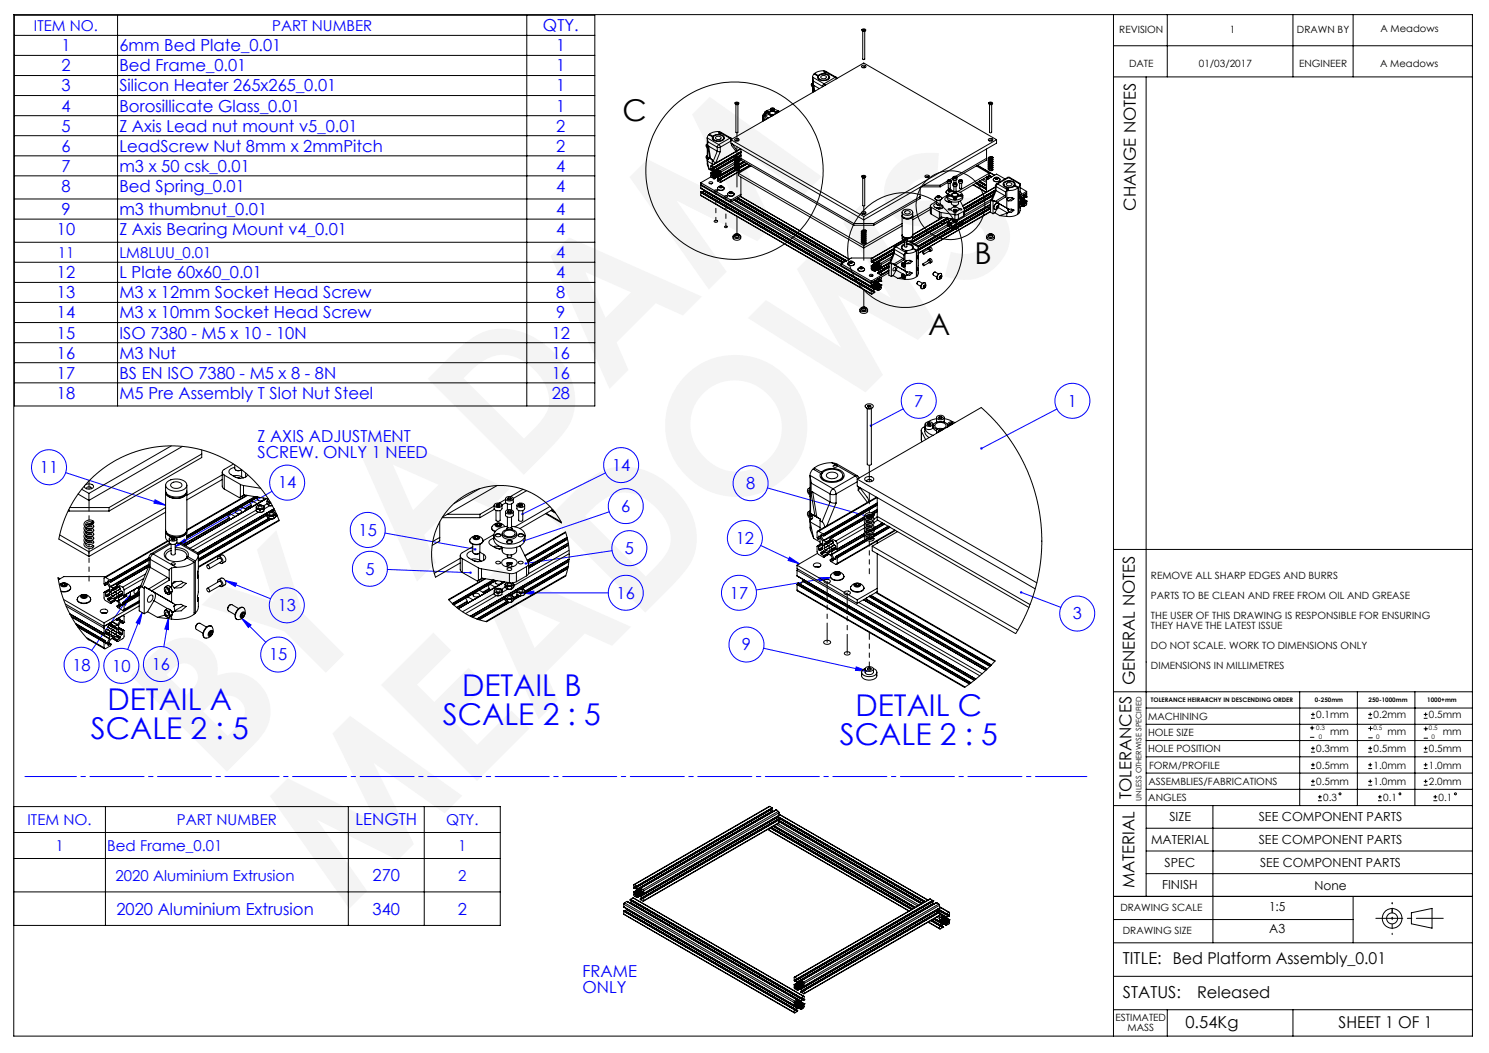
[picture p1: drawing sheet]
<svg xmlns="http://www.w3.org/2000/svg" width="420mm" height="297mm" viewBox="0 0 420 297" stroke-linecap="round" stroke-linejoin="round" font-family="sans-serif">
<defs><g id="words">
<g font-size="53.3" fill="#f4f4f4">
<text x="60.9" y="220.7" transform="rotate(-45 60.9 220.7)">BY ADAM</text>
<text x="97.5" y="257.3" transform="rotate(-45 97.5 257.3)">MEADOWS</text>
</g>
<g font-size="8.5">
<text x="175.6" y="34.1">C</text>
<text x="274.9" y="74.5">B</text>
<text x="261.8" y="94.5">A</text>
</g>
<g font-size="8.5" fill="#00f">
<text x="130.3" y="196.4">DETAIL B</text>
<text x="30.3" y="200.2">DETAIL A</text>
<text x="241.3" y="201.8">DETAIL C</text>
<text x="25.6" y="208.4">SCALE 2 : 5</text>
<text x="124.9" y="204.6">SCALE 2 : 5</text>
<text x="236.9" y="210">SCALE 2 : 5</text>
</g>
<g font-size="4.7" fill="#00f">
<text x="153.2" y="8.8">QTY.</text>
<text x="17.3" y="14.5">1</text>
<text x="33.7" y="14.5">6mm Bed Plate_0.01</text>
<text x="156.9" y="14.5">1</text>
<text x="17.3" y="20.1">2</text>
<text x="33.7" y="20.1">Bed Frame_0.01</text>
<text x="156.9" y="20.1">1</text>
<text x="17.3" y="25.8">3</text>
<text x="33.7" y="25.8">Silicon Heater 265x265_0.01</text>
<text x="156.9" y="25.8">1</text>
<text x="17.3" y="31.5">4</text>
<text x="33.7" y="31.5">Borosillicate Glass_0.01</text>
<text x="156.9" y="31.5">1</text>
<text x="17.3" y="37.1">5</text>
<text x="33.7" y="37.1">Z Axis Lead nut mount v5_0.01</text>
<text x="156.9" y="37.1">2</text>
<text x="17.3" y="42.8">6</text>
<text x="33.7" y="42.8">LeadScrew Nut 8mm x 2mmPitch</text>
<text x="156.9" y="42.8">2</text>
<text x="17.3" y="48.5">7</text>
<text x="33.7" y="48.5">m3 x 50 csk_0.01</text>
<text x="156.9" y="48.5">4</text>
<text x="17.3" y="54.1">8</text>
<text x="33.7" y="54.1">Bed Spring_0.01</text>
<text x="156.9" y="54.1">4</text>
<text x="17.3" y="60.6">9</text>
<text x="33.7" y="60.6">m3 thumbnut_0.01</text>
<text x="156.9" y="60.6">4</text>
<text x="16" y="66.3">10</text>
<text x="33.7" y="66.3">Z Axis Bearing Mount v4_0.01</text>
<text x="156.9" y="66.3">4</text>
<text x="156.9" y="72.8">4</text>
<text x="16" y="78.5">12</text>
<text x="33.7" y="78.5">L Plate 60x60_0.01</text>
<text x="156.9" y="78.5">4</text>
<text x="16" y="84.1">13</text>
<text x="16" y="89.8">14</text>
<text x="33.7" y="84.1">M3 x 12mm Socket Head Screw</text>
<text x="33.7" y="89.8">M3 x 10mm Socket Head Screw</text>
<text x="156.9" y="84.1">8</text>
<text x="156.9" y="89.8">9</text>
<text x="16" y="95.5">15</text>
<text x="33.7" y="95.5">ISO 7380 - M5 x 10 - 10N</text>
<text x="155.6" y="95.5">12</text>
<text x="16" y="101.1">16</text>
<text x="33.7" y="101.1">M3 Nut</text>
<text x="155.6" y="101.1">16</text>
<text x="16" y="106.8">17</text>
<text x="33.7" y="106.8">BS EN ISO 7380 - M5 x 8 - 8N</text>
<text x="155.6" y="106.8">16</text>
<text x="16" y="112.5">18</text>
<text x="33.7" y="112.5">M5 Pre Assembly T Slot Nut Steel</text>
<text x="155.6" y="112.5">28</text>
<text x="257.9" y="114.7">7</text>
<text x="301.2" y="114.7">1</text>
<text x="72.6" y="124.6">Z AXIS ADJUSTMENT</text>
<text x="72.6" y="129.1">SCREW. ONLY 1 NEED</text>
<text x="11.2" y="133.4">11</text>
<text x="78.4" y="137.8">14</text>
<text x="172.6" y="132.8">14</text>
<text x="210.4" y="137.9">8</text>
<text x="175.2" y="144.4">6</text>
<text x="101.2" y="151.1">15</text>
<text x="207.5" y="153.4">12</text>
<text x="176.2" y="156.3">5</text>
<text x="103.1" y="162.1">5</text>
<text x="78.3" y="172.4">13</text>
<text x="173.9" y="168.8">16</text>
<text x="205.9" y="168.8">17</text>
<text x="302.6" y="174.7">3</text>
<text x="209.3" y="183.4">9</text>
<text x="20.4" y="189.1">18</text>
<text x="31.7" y="189.4">10</text>
<text x="42.8" y="188.9">16</text>
<text x="75.9" y="186.3">15</text>
<text x="100.3" y="232.8">LENGTH</text>
<text x="105.1" y="248.5">270</text>
<text x="32.8" y="258">2020 Aluminium Extrusion</text>
<text x="105.1" y="258">340</text>
<text x="129.1" y="258">2</text>
<text x="164.3" y="275.6">FRAME</text>
<text x="164.3" y="280.2">ONLY</text>
</g>
<g font-size="4.7">
<text x="320.4" y="59.4" transform="rotate(-90 320.4 59.4)">CHANGE NOTES</text>
<text x="320.1" y="193.3" transform="rotate(-90 320.1 193.3)">GENERAL NOTES</text>
<text x="319.2" y="225.4" transform="rotate(-90 319.2 225.4)">TOLERANCES</text>
<text x="320" y="250.5" transform="rotate(-90 320 250.5)">MATERIAL</text>
<text x="316.7" y="271.8">TITLE: Bed Platform Assembly_0.01</text>
<text x="316.7" y="281.4">STATUS:</text>
<text x="334.4" y="290.1">0.54Kg</text>
</g>
<g font-size="4.6">
<text x="337.7" y="281.4">Released</text>
<text x="377.6" y="290.1">SHEET 1 OF 1</text>
</g>
<g font-size="4.2" fill="#00f">
<text x="9.6" y="8.6">ITEM NO.</text>
<text x="76.8" y="8.6">PART NUMBER</text>
<text x="16.3" y="72.7">11</text>
<text x="33.7" y="72.7">LM8LUU_0.01</text>
<text x="7.8" y="232.7">ITEM NO.</text>
<text x="49.9" y="232.7">PART NUMBER</text>
<text x="125.8" y="232.7">QTY.</text>
<text x="15.6" y="240">1</text>
<text x="30.3" y="240">Bed Frame_0.01</text>
<text x="129.2" y="240">1</text>
<text x="32.6" y="248.4">2020 Aluminium Extrusion</text>
<text x="129.2" y="248.4">2</text>
</g>
<g font-size="3.5">
<text x="329.8" y="231.6">SIZE</text>
<text x="355.1" y="231.6">SEE COMPONENT PARTS</text>
<text x="324.7" y="237.9">MATERIAL</text>
<text x="355.1" y="237.9">SEE COMPONENT PARTS</text>
<text x="328.5" y="244.6">SPEC</text>
<text x="355.5" y="244.6">SEE COMPONENT PARTS</text>
<text x="327.8" y="250.8">FINISH</text>
<text x="370.8" y="251.1">None</text>
<text x="358" y="257.1">1:5</text>
<text x="358" y="263.2">A3</text>
</g>
<g font-size="2.8">
<text x="315.7" y="9.4">REVISION</text>
<text x="346.9" y="9.4">1</text>
<text x="365.8" y="9.4">DRAWN BY</text>
<text x="389.4" y="9.1">A Meadows</text>
<text x="318.5" y="18.8">DATE</text>
<text x="338.2" y="18.8">01/03/2017</text>
<text x="366.4" y="18.8">ENGINEER</text>
<text x="389.3" y="18.8">A Meadows</text>
<text x="324.7" y="163.4">REMOVE ALL SHARP EDGES AND BURRS</text>
<text x="324.7" y="169">PARTS TO BE CLEAN AND FREE FROM OIL AND GREASE</text>
<text x="324.7" y="174.6">THE USER OF THIS DRAWING IS RESPONSIBLE FOR ENSURING</text>
<text x="324.7" y="177.5">THEY HAVE THE LATEST ISSUE</text>
<text x="324.7" y="183.1">DO NOT SCALE. WORK TO DIMENSIONS ONLY</text>
<text x="324.7" y="188.8">DIMENSIONS IN MILLIMETRES</text>
<text x="323.9" y="203.1">MACHINING</text>
<text x="371.3" y="202.6">0.1mm</text>
<text x="387.4" y="202.6">0.2mm</text>
<text x="403.1" y="202.6">0.5mm</text>
<text x="323.8" y="207.6">HOLE SIZE</text>
<text x="375.2" y="207.4">mm</text>
<text x="391.3" y="207.4">mm</text>
<text x="407" y="207.4">mm</text>
<text x="323.8" y="212.1">HOLE POSITION</text>
<text x="371.3" y="212.1">0.3mm</text>
<text x="387.4" y="212.1">0.5mm</text>
<text x="403.1" y="212.1">0.5mm</text>
<text x="324" y="221.4">ASSEMBLIES/FABRICATIONS</text>
<text x="324.1" y="216.8">FORM/PROFILE</text>
<text x="371.3" y="216.8">0.5mm</text>
<text x="371.3" y="221.4">0.5mm</text>
<text x="387.4" y="216.8">1.0mm</text>
<text x="387.4" y="221.4">1.0mm</text>
<text x="403.1" y="216.8">1.0mm</text>
<text x="403.1" y="221.4">2.0mm</text>
<text x="323.9" y="225.8">ANGLES</text>
<text x="373.2" y="225.8">0.3</text>
<text x="390.2" y="225.8">0.1</text>
<text x="405.8" y="225.8">0.1</text>
<text x="316" y="257.1">DRAWING SCALE</text>
<text x="316.7" y="263.5">DRAWING SIZE</text>
<text x="314.7" y="288">ESTIMATED</text>
<text x="318" y="290.8">MASS</text>
</g>
<text font-size="2.1" x="322" y="225.9" transform="rotate(-90 322 225.9)">UNLESS OTHERWISE SPECIFIED</text>
<g font-size="1.8">
<text x="324.7" y="198.1">TOLERANCE HEIRARCHY IN DESCENDING ORDER</text>
<text x="370.9" y="198.1">0-250mm</text>
<text x="386.1" y="198.1">250-1000mm</text>
<text x="402.6" y="198.1">1000+mm</text>
<text x="371.3" y="205.9">0.3</text>
<text x="372" y="208.5">0</text>
<text x="387.4" y="205.9">0.5</text>
<text x="388.2" y="208.5">0</text>
<text x="403.1" y="205.9">0.5</text>
<text x="403.8" y="208.5">0</text>
</g>
</g></defs>
<g fill="none" stroke="#000" stroke-width=".28">
<path d="M3.9 4.1h411.4v288.1h-411.4zM4.1 4.3h163.7v110.2h-163.7zM4.1 15.6h163.7M4.1 10h163.7M33.2 4.3v110.2M148.6 4.3v110.2M314.1 4.1v288.1M314.1 12.9h101.2M329.2 4.1v17.6M364.7 4.1v17.6M381.7 4.1v17.6M4.1 21.3h163.7"/>
<path d="M4.1 26.9h163.7M4.1 32.6h163.7M4.1 38.3h163.7M314.1 21.7h101.2M323.3 21.7v231.1M4.1 44h163.7M4.1 49.6h163.7M4.1 56.1h163.7M4.1 61.8h163.7M4.1 68.3h163.7M4.1 74h163.7M4.1 79.7h163.7"/>
<path d="M4.1 85.3h163.7M4.1 91h163.7M4.1 96.7h163.7M4.1 102.3h163.7M4.1 108h163.7M314.1 155h101.2M314.1 195.1h101.2M323.3 199.7h92M366.6 195.1v32.1M382.9 195.1v32.1M399.1 195.1v32.1M323.3 218h92"/>
<path d="M323.3 213.5h92M323.3 208.9h92M323.3 204.3h92M369.6 205.3h1M369.6 208h1M369.8 202.6h1.1M369.8 201.5h1.1M369.8 212.2h1.1M369.8 211.1h1.1M369.8 216.8h1.1M369.8 215.7h1.1M370.1 204.8v1"/>
<path d="M370.3 201v1M370.3 210.5v1.1M370.3 215.2v1M370.3 219.8v1.1M385.9 202.6h1.1M385.9 201.5h1.1M385.9 212.2h1.1M385.9 211.1h1.1M385.9 216.8h1.1M385.9 215.7h1.1M386 205.5h1.1M386 208.1h1.1"/>
<path d="M386.5 201v1M386.5 210.5v1.1M386.5 215.2v1M386.5 219.8v1.1M386.6 204.9v1.1M401.6 202.6h1.1M401.6 201.5h1.1M401.6 212.2h1.1M401.6 211.1h1.1M401.6 216.8h1.1M401.6 215.7h1.1M401.7 205.6h1"/>
<path d="M401.7 208.2h1M402.1 201v1M402.1 210.5v1.1M402.1 215.2v1M402.1 219.8v1.1M402.2 205v1.1M3.9 227.5h137.2v33.5h-137.2M3.9 234.8h137.2M29.7 227.5v33.5M98.2 227.5v33.5M119.7 227.5v33.5M314.1 227.2h101.2"/>
<path d="M323.3 222.6h92M323.3 233.6h92M342.1 227.2v38.7M369.8 221.5h1.1M369.8 220.4h1.1M371.8 225.8h1.1M371.8 224.8h1.1M372.3 224.2v1.1M385.9 221.5h1.1M385.9 220.4h1.1M388.7 225.8h1M388.7 224.8h1"/>
<path d="M389.2 224.2v1.1M401.6 221.5h1.1M401.6 220.4h1.1M404.3 225.8h1.1M404.3 224.8h1.1M404.8 224.2v1.1M3.9 242.1h137.2M3.9 251.6h137.2M314.1 252.8h101.2M314.1 259.4h67.6M323.3 240h92M323.3 246.4h92"/>
<path d="M381.7 252.8v13.1M398.1 257.5l5.8-1.3v5.6l-5.8-1.2zM314.1 265.9h101.2M314.1 275.4h101.2M314.1 284.8h101.2M329.2 284.8v7.4M364.7 284.8v7.4"/>
<circle cx="207.2" cy="48.2" r="25"/>
<circle cx="268.1" cy="57.9" r="9.7"/>
<circle cx="255.3" cy="70.5" r="16.2"/>
<circle cx="378" cy="223.9" r=".27"/>
<circle cx="394.9" cy="223.9" r=".28"/>
<circle cx="410.5" cy="223.9" r=".26"/>
<circle cx="392.7" cy="259" r="2.78"/>
<circle cx="392.7" cy="259" r="1.55"/>
</g>
<g fill="none" stroke="#00f" stroke-width=".28">
<path d="M254.8 115.3l-9.1 4.8M298.1 115.4l-21.3 11.1M18.5 133.3l28.2 9.2M76.7 138.6l-27.3 15.6M170.8 133.4l-23.4 11.6M216.5 137.6l27.6 7.8M43.7 141l3 1.5-3.3-.6zM49.4 154.2l2.6-2.1 .5 .9zM108.6 150.4l25.5 4.5M171.8 144.4l-24.1 8.2M172.6 155.3l-24.3 3.6M214.6 153.8l10.9 5.2"/>
<path d="M222.7 157.2l2.8 1.8-3.2-.9zM36.8 167.7l-1.5 3-.8-.5zM36.8 167.7l-10.9 15.7M40.1 172.8l-.7 3.2-1-.4zM40.1 172.8l-4.1 10.4M47.6 174.2l-.1 3.4-1-.2zM47.6 174.2l-1.4 8.2M63.5 163.7l12.8 5.2M63.5 163.7l3.2 .8-.3 .9zM68.1 174.3l2.7 2-.7 .7zM68.1 174.3l6.9 6.8M109.3 160.6l23.4 .9"/>
<path d="M147.3 167.2l3.3-.5v1zM147.3 167.2h24.3M231 162.9h3.4l-3.2 1zM234.4 162.9l-21.1 3.5M288 167.1l11.2 4.2M215.4 182.8l29.2 6.5M241.5 188.1l3.1 1.2-3.3-.2z"/>
<circle cx="259.1" cy="113.1" r="4.9"/>
<circle cx="302.5" cy="113.1" r="4.9"/>
<circle cx="13.8" cy="131.8" r="4.9"/>
<circle cx="81" cy="136.1" r="4.9"/>
<circle cx="175.2" cy="131.2" r="4.9"/>
<circle cx="211.7" cy="136.3" r="4.9"/>
<circle cx="103.7" cy="149.5" r="4.9"/>
<circle cx="176.5" cy="142.8" r="4.9"/>
<circle cx="177.5" cy="154.6" r="4.9"/>
<circle cx="210.1" cy="151.7" r="4.9"/>
<circle cx="80.9" cy="170.7" r="4.9"/>
<circle cx="104.3" cy="160.4" r="4.9"/>
<circle cx="176.5" cy="167.2" r="4.9"/>
<circle cx="208.5" cy="167.2" r="4.9"/>
<circle cx="303.9" cy="173" r="4.9"/>
<circle cx="23" cy="187.5" r="4.9"/>
<circle cx="34.2" cy="187.8" r="4.9"/>
<circle cx="45.4" cy="187.3" r="4.9"/>
<circle cx="78.5" cy="184.6" r="4.9"/>
<circle cx="210.6" cy="181.8" r="4.9"/>
</g>
<path d="M392.7 259v-4.4M392.7 254.6v4.4M392.7 259v4.6" fill="none" stroke="#000" stroke-width=".28" stroke-dasharray="15.2 1.3 1.3 1.3" stroke-dashoffset="14.9"/>
<path d="M388.1 259h19" fill="none" stroke="#000" stroke-width=".28" stroke-dasharray="15.2 1.3 1.3 1.3" stroke-dashoffset="7.6"/>
<path d="M7.1 219h299.5" fill="none" stroke="#00f" stroke-width=".28" stroke-dasharray="15.2 1.3 1.3 1.3" stroke-dashoffset=".7"/>
<path d="M40.1 172.8l-.7 3.2-1-.4zM36.8 167.7l-1.5 3-.8-.5zM63.5 163.7l3.2 .8-.3 .9zM47.6 174.2l-.1 3.4-1-.2zM68.1 174.3l2.7 2-.7 .7zM49.4 154.2l2.6-2.1 .5 .9zM43.7 141l3 1.5-3.3-.6zM147.1 144.8v.4l.3-.2-.3 .2a.34 .34 0 0 0 .5 .1 .34 .34 0 0 0 0-.5 .34 .34 0 0 0-.5 0zM147.5 152.3l-.1 .4 .3-.1-.3 .1a.34 .34 0 0 0 .5 .2 .34 .34 0 0 0 .1-.5 .34 .34 0 0 0-.5-.1zM148 158.7v.3l.3-.1-.3 .1a.34 .34 0 0 0 .4 .3 .34 .34 0 0 0 .2-.5 .34 .34 0 0 0-.6-.1zM147.3 167.2l3.3-.5v1zM133.7 154.8l.1 .4h.5l.1-.2-.3-.1 .3 .1-.1-.3zM132.5 161.3a.34 .34 0 0 0 .1 .5 .34 .34 0 0 0 .5-.3h-.4h.4l-.2-.2zM276.6 126.3l-.1 .3 .3-.1-.3 .1a.34 .34 0 0 0 .5 .2 .34 .34 0 0 0 .1-.6 .34 .34 0 0 0-.5 .1zM287.8 166.8l-.1 .2 .3 .1-.3-.1a.35 .35 0 0 0 .4 .4 .35 .35 0 0 0 .3-.5 .35 .35 0 0 0-.6-.1zM245.4 119.9v.3l.3-.1-.3 .1a.34 .34 0 0 0 .5 .1 .34 .34 0 0 0 0-.5 .34 .34 0 0 0-.5 .1zM243.9 145.2l.1 .6 .4-.2-.3-.2 .4 .2-.2-.4zM222.7 157.2l2.8 1.8-3.2-.9zM231 162.9h3.4l-3.2 1zM241.5 188.1l3.1 1.2-3.3-.2z" fill="#00f"/>
<g fill="none" stroke="#000" stroke-width=".28">
<path d="M232.3 20a3.8 3.8 0 0 0-2.5 .7M232.3 20l.7 .1 2.9 1.7M232.3 20l3.2 1.8M243.1 8.3a.61 .61 0 0 1 .6-.2 .61 .61 0 0 1 .5 .5 .59 .59 0 0 1-.7 .2 .59 .59 0 0 1-.4-.5zM243.1 18.5a.61 .61 0 0 1 .7-.1 .61 .61 0 0 1 .4 .5 .57 .57 0 0 1-.7 .3 .57 .57 0 0 1-.4-.7zM243.2 8.7l.4 .2 .5-.2M243.3 19.1a.32 .32 0 0 1 .3-.3 .32 .32 0 0 1 .3 .3M243.3 8.8v7.9l.3 .1 .3-.1v-7.9M243.5 8.4v.2M243.5 8.4h.2M243.5 8.6h.3M243.7 8.4v.1"/>
<path d="M243.7 8.4l.1 .2M243.7 8.5h-.2M243.7 8.5l.1 .1M199.5 38.9l.1 .5M199.5 38.9v3M199.5 38.9l3.2 1.9M199.6 39.4v.6M199.6 39.4v4.9M199.6 40l2.7 1.5M199.6 40v1.4M200.1 37.8l1 .6M200.1 37.8v.3"/>
<path d="M201 38.6l-1.1-.6-.4 .9M201 38.6l.2 .3M201.1 38.4a2.12 2.12 0 0 1 3.2 .5 1.91 1.91 0 0 1-1.7 1 1.91 1.91 0 0 1-1.7-1.1l.1-.2M201.1 39l.4 .6M201.1 38.9v.3M201.1 38.4l.1 .2M201.3 38.5a1.91 1.91 0 0 1 2.8 .3 1.68 1.68 0 0 1-1.5 1 1.68 1.68 0 0 1-1.5-1zM202 38.6a.76 .76 0 0 1 .8-.2 .76 .76 0 0 1 .5 .7 .81 .81 0 0 1-.8 .3 .81 .81 0 0 1-.6-.7zM202.6 37.1a3.8 3.8 0 0 0-2.5 .7M202.6 37.1l.7 .2 2.9 1.6M202.6 37.1l3.3 1.9M202.8 37.5a.25 .25 0 0 1 .3-.1 .25 .25 0 0 1 .1 .3 .25 .25 0 0 1-.3 .1 .25 .25 0 0 1-.1-.3z"/>
<path d="M204.1 39l-.4 .6M204.1 38.9v.3M205.9 39l.3 .4M205.9 39l-3.2 1.8M206.2 38.9l.2 .4M206.2 38.9l-.3 .1M206.2 39.4v1l37.4 21.6M206.2 39.4l37.4-21.6 37.5 21.6M206.2 39.4l37.4 21.7M206.2 39.8l-3 1.7M207.3 39.3a.62 .62 0 0 1 .7-.3 .62 .62 0 0 1 .4 .6 .68 .68 0 0 1-1.1-.3zM207.4 28.9a.5 .5 0 0 1 .7-.1 .5 .5 0 0 1 .2 .6 .49 .49 0 0 1-.7 .1 .49 .49 0 0 1-.2-.6z"/>
<path d="M207.4 29.4l.3 .1 .6-.1M207.5 39.8a.32 .32 0 0 1 .4-.3 .32 .32 0 0 1 .3 .3M207.6 29.5l.1 8 .4-.2v-7.8M207.7 29.2h.3M207.7 29.2h.1M207.7 29v.2M208 29v.2l-.4-.1 .1-.1M208 29h-.3M208 29.2h.1M208 29v.2M215.2 33.8v.2M215.2 32.5v1.5"/>
<path d="M215.2 34l.1 .1M215.7 32.1l.3 .7 .9 .4M215.7 32l-.4 .2-.1 .4 .6 1.3M215.7 31.9v.2M215.7 31.6v1.3l.6 .7M215.7 32.1a.66 .66 0 0 0 1.2 0M215.8 31.5a.55 .55 0 0 1 .6-.2 .55 .55 0 0 1 .3 .5 .58 .58 0 0 1-.9-.3zM216 31.7h.5M216.3 31.5l.2 .2M216.3 31.5l-.3 .2M216.3 31.6l-.3 .1M216.3 31.6l.2 .1"/>
<path d="M216.3 31.5v.1M216.9 32.1l.4 .5M216.9 31.6v.5M217.3 30.9l-1.2 .5M217.3 30.7l.1 .7M217.3 32.6v.3M217.4 30.6a.53 .53 0 0 1 .6-.2 .53 .53 0 0 1 .3 .5 .54 .54 0 0 1-.6 .2 .54 .54 0 0 1-.3-.5zM217.6 32.3a.48 .48 0 0 1-.5-.6 .48 .48 0 0 1 .7-.3h.3a.46 .46 0 0 1 .6 .4 .46 .46 0 0 1-.5 .5M217.7 32.7h.1M217.8 30.6l-.2 .1 .1 .2 .5-.1-.1-.2M217.8 30.6h.3M217.8 30.7l.3 .1"/>
<path d="M217.8 30.7l-.1 .1M217.8 30.6v.1M217.8 32.4v.2M217.8 32.4l.3 .1M217.8 32.4l-.2 .2 .1 .1M217.8 32.6l-.1 .1M217.8 32.6h.2M218.1 30.8h.1M218.1 30.6v.2M218.1 32.5v.1M218.1 32.5h.1M218.3 32.4a.54 .54 0 0 0-.6-.2 .54 .54 0 0 0-.3 .5l.2 .1"/>
<path d="M218.4 30.9l1.2 .5M218.4 30.7v.7M218.8 32.1a1 1 0 0 0-.7-.9 1 1 0 0 0-1.1 .4l-.1 .4 .5 .4M218.9 31.9v.2M218.9 31.6v.4M219.2 31.7l.2 .1M219.5 31.5l-.3 .2M219.5 31.5l.2 .1M219.5 31.6l-.2 .1M219.5 31.6l.1 .1M219.5 31.5v.1M219.9 31.5a.54 .54 0 0 0-.6-.2 .54 .54 0 0 0-.3 .5l.1 .1"/>
<path d="M229 24.1l.3 .2M229.2 24l-.2-.1v.2M229.2 24v.1M229.2 24l-.2 .1M229.2 21.8l.1 .5M229.2 24.5v.3M229.2 21.8v3M229.2 23.6h-.1a.56 .56 0 0 0-.2 .6 .56 .56 0 0 0 .4 .4M229.2 24.7v1.4M229.2 23.5l-.2 .1M229.2 21.8l3.2 1.8M229.3 22.3v.5"/>
<path d="M229.3 22.3v3.8M229.3 22.8l2.7 1.6M229.3 22.8v1.4M229.3 24.2l.3 1.7M229.6 24.1l-.3 .1M229.6 24.1l1.5 .9M229.6 24.1l.2 1.6M229.8 20.7l1 .6M229.8 20.7v.3M230.7 21.4l-1.1-.6-.4 1M230.7 21.4l.2 .3M230.8 21.3a2.15 2.15 0 0 1 3.2 .4 1.91 1.91 0 0 1-1.7 1.1 1.91 1.91 0 0 1-1.7-1.1l.1-.3"/>
<path d="M230.8 21.3l.1 .1M230.8 21.8l.4 .7M230.8 21.8v.2M231 21.3a1.91 1.91 0 0 1 2.8 .4 1.68 1.68 0 0 1-1.5 .9 1.68 1.68 0 0 1-1.5-.9zM231.7 21.4a.76 .76 0 0 1 .8-.2 .76 .76 0 0 1 .5 .8 .81 .81 0 0 1-.8 .3 .81 .81 0 0 1-.6-.7zM232 24.4h.1M232 24.4v.1M232.4 23.6l-.4 .8M232.4 23.6l.4 .4M232.5 20.3a.25 .25 0 0 1 .4-.1 .25 .25 0 0 1 0 .4 .25 .25 0 0 1-.3 .1 .25 .25 0 0 1-.1-.4zM233.8 21.8l-.4 .7M233.8 21.8v.2"/>
<path d="M235.5 21.8l.4 .5M235.5 21.8l-3.1 1.8M235.9 21.8l.2 .3M235.9 21.8h-.4M278.8 39.3a.72 .72 0 0 1 1.2 .2 .67 .67 0 0 1-.7 .3 .67 .67 0 0 1-.5-.5zM278.9 29a.51 .51 0 0 1 .6-.3 .51 .51 0 0 1 .3 .7 .56 .56 0 0 1-.6 .1 .56 .56 0 0 1-.3-.5zM279 29.4l.3 .1 .5-.1M279.1 39.8a.34 .34 0 0 1 .3-.3 .34 .34 0 0 1 .4 .3h-.1M279.1 29.5v7.8l.2 .2 .4-.2v-7.8M279.3 29v.2h.2M279.5 29h-.2M279.5 29v.2l-.3-.1 .1-.1"/>
<path d="M279.5 29.2h.1M279.5 29v.2M281.1 39.4l-37.5 21.7M281.1 39.4v1l-37.5 21.6M197.7 53.1h.1M197.7 55.1l48.1 27.9M197.7 53.1l48.1 27.8M197.7 52.3l48 27.7M197.7 51.5v.5l8.5 4.9M197.7 52.3v.8M197.7 54.3v.8M197.7 54.3l48 27.8"/>
<path d="M197.7 55.1l48 27.7M197.7 51.5l8.5 4.9M197.7 54.2v.1M197.7 54.2h.1M197.7 54.2l48.1 27.8M197.7 52.1v.2M197.7 54.1l48.1 27.8M197.7 54.1v.1M197.8 54.1h-.1M197.8 54.1l48.1 27.8M197.8 54.1h.1M197.8 54.1l48.2 27.7"/>
<path d="M198.4 53.8h.1M198.4 53.8l48.1 27.7M198.4 53.5v.3M198.4 53.8l-.2 .5M198.4 53.8l48.1 27.8M199.4 41.3l.1 .2M199.4 44.5l.1 .3M199.5 45.2v.2M199.5 45.1l.1 1.5M199.5 40.8a.44 .44 0 0 0-.4 .4 .44 .44 0 0 0 .4 .5h.1M199.5 44.1l-.1-.1a.53 .53 0 0 0-.2 .6 .53 .53 0 0 0 .6 .4M199.5 41v.2"/>
<path d="M199.5 41.8v2.6M199.5 40.6l-.3 .2M199.5 43.9l-.3 .1M199.5 41.2h.1M199.5 41.2l-.1 .1M199.5 44.4l.2 .3M199.5 44.4l-.1 .1M199.5 44.2l.1 .1M199.5 45v.2M199.5 45.4l.1 .3M199.5 41.7v.2M199.5 44.2a.46 .46 0 0 1 .4 .5 .46 .46 0 0 1-.4 .5"/>
<path d="M199.5 41h-.1v.3M199.5 44.3l-.1 .2M199.5 41.5h.1M199.5 44.3l.2 .2-.2 .3M199.5 44.2l1.5 .9M199.5 45.4l1.4 .8M199.6 44.3l.6 .3M199.6 45.7v.9M199.6 45.7l.4 2.1M199.6 46.6l.4 1.2M199.6 41.4l.6 3.2M199.7 44.7h.1"/>
<path d="M199.7 44.7l-.2 .1M199.9 41.2l-.3 .2M199.9 41.2l.5 3.6M199.9 41.2l2.4 1.4M200 47.8l.9 .5M200.1 51.4a.53 .53 0 0 1 .5-.2 .53 .53 0 0 1 .4 .5 .5 .5 0 0 1-.6 .2 .5 .5 0 0 1-.3-.5zM200.2 51.8h.6M200.2 44.6l.2 .2M200.4 44.8l.6 .3M200.5 51.7l.2 .2-.2-.2M200.5 48.9l.1 1 .8 .5M200.5 47.7h.1"/>
<path d="M200.6 48.9h.1M200.6 47.8h.1M200.6 47.7v.1M200.6 48.8l-.1 .1M200.6 49.9l-2.9 1.6M200.6 48.8v.1M200.6 48.8l.7-.4-.7 .5M200.6 48.9l.1 .1M200.6 51.7l.2 .1M200.7 49.3l.1 .1M200.7 46.8l-.2 .1v.8M200.7 46.8l.7 .4"/>
<path d="M200.7 47.5v.3M200.7 49v.3M200.8 47.5l.5 .6v1.1M200.8 47.5h-.1M200.8 49.4l.1 .1M200.9 45.3l.3 .1M200.9 45.3v1.3M200.9 47.8v.8M201 45.1l-.1 .2M201 47.7l-.3 .1M201 47.7l-.3 .2M201 47.4l.1 .1"/>
<path d="M201 49.9l.1 .1M201 47.3v.1M201 49.8v.1M201.1 47.5l.3 .5M201.1 47.3l.4 .1M201.1 47.3h-.1M201.1 50l.3 .2M201.2 45.4l.4 .8M201.2 47.3l-.2 .1M201.3 49.2l-.4 .3M201.3 49l-.6 .3M201.3 49.1l-.5 .3"/>
<path d="M201.3 47.4l-.2 .1M201.3 48.6l-.6 .4M201.4 50.4h.1M201.4 47.2h.1M201.4 47.2v.1M201.4 48l.1 .1M201.4 50.2l.1 .1M201.4 47.3h.1M201.5 47.3h.1M201.5 49.6l.5 .3M201.5 49.6l-.5 .2M201.5 50.4h.1"/>
<path d="M201.5 48.1l.3 .2M201.5 47.4l7.5-4.3-7.5 4.3M201.5 50.4h-.1M201.5 47.3v.1M201.5 49.2l.1 .2M201.5 48.5l.1 .2M201.6 48.7v.4M201.6 49.1l-.1 .1M201.6 49.6l-.6 .3M201.6 48.5h-.1M201.6 48.5l.1 .1M201.7 49.4l.4 .2"/>
<path d="M201.7 48.6l.4 .2M201.7 49.4h-.1M201.7 48.6l-.1 .1M201.7 49.7l-.6 .3M201.8 48.3h.1M201.8 48.3l.1 .1M201.9 48.4h.1M201.9 48.4l.7-.3-.6 .3M202 49.8l-.6 .4M202 48.4h.1M202 48.4l.4 .2M202 49.9l.4 .3"/>
<path d="M202.1 49.6l.1 .1M202.1 48.8l-.5 .3M202.1 50l-.6 .3M202.1 50l-.6 .4M202.2 48.8l.2 .2M202.2 48.8h-.1M202.2 48.8l-.7 .4M202.2 49.1v.4M202.2 49.5l.2 .2M202.2 49.5l-.1 .1M202.2 49.1l-.5 .3M202.3 41.5h.9"/>
<path d="M202.3 42.6l.9 .2M202.3 42.6l-1.1 2.8M202.3 41.5v1.1M202.4 49.7h-.2M202.4 47.8l.4 .6M202.4 47.8h.1M202.4 50.8v.1M202.4 50.1v.1M202.4 49l-.2 .1M202.4 50.9h.1M202.4 49l-.8 .4M202.4 50.9v.1"/>
<path d="M202.4 53.1a1.06 1.06 0 0 0 .9 .6 1.06 1.06 0 0 0 1-.6M202.4 48l-.6 .3M202.4 51l.8 .5 .1-.2M202.4 51h.1M202.4 50.8h.1M202.4 50.2l.4 .7M202.4 47.8l4.8-2.8-4.8 2.8M202.4 50.8l.3 .1M202.5 47.8h-.1M202.5 47.8l.6 .4M202.5 49.4v.1M202.5 49.5v.1"/>
<path d="M202.5 49.3h.1M202.5 49.6h.1M202.5 49.3v.1M202.5 49.6l.6-.3-.5 .3M202.6 50v.1M202.6 48.9v.4M202.6 49.6v.4M202.6 50.1l.3 .5M202.6 52.7a.88 .88 0 0 1 1-.3 .88 .88 0 0 1 .6 .9 .99 .99 0 0 1-1 .4 .99 .99 0 0 1-.8-.8zM202.7 50.6l-.3 .2M202.7 40.8l.5 .7M202.7 40.8l-.4 .7"/>
<path d="M202.8 48.4l-.4 .2M202.8 50.9h-.1M202.9 50.6l.1 .1M202.9 52.6a.49 .49 0 0 1 .5-.2 .49 .49 0 0 1 .4 .4 .49 .49 0 0 1-.5 .2 .49 .49 0 0 1-.4-.4zM203 48.7l.2 .7M203 48.7l-.4 .2M203 50.7h.1M203.1 48.2l.2 .3M203.1 50.7h.1M203.1 49l-.5 .3M203.1 50.5l-.2 .1M203.1 49l-.6 .3"/>
<path d="M203.1 49l-.6 .5M203.1 50.6l-.1 .1M203.2 41.5v1.3M203.2 42.8l-1.3 3.2M203.2 50.3l-.1 .4M203.2 52.8h.2M203.2 52.6l-.2 .1 .4 .2 .3-.1-.1-.2M203.2 49.4h.1M203.2 50.3h.1M203.2 52.6h.4M203.2 52.6v.2M203.2 50.3l.1 .1"/>
<path d="M203.3 49.3h.1M203.3 49.3l-.1 .1M203.3 50.4h.1M203.3 50.4v.1M203.3 50.5h.1M203.3 48.5v.8M203.3 50.5v.8M203.4 52.8h.1M203.4 52.8h.2M203.6 52.8h.1M203.6 52.6v.2M205.2 54.7a1.06 1.06 0 0 0 1 .6 1.06 1.06 0 0 0 .9-.6"/>
<path d="M205.4 54.4a.9 .9 0 0 1 1-.3 .9 .9 0 0 1 .6 .9 .94 .94 0 0 1-1 .4 .94 .94 0 0 1-.7-.8zM205.7 54.3a.42 .42 0 0 1 .5-.2 .42 .42 0 0 1 .3 .5h-.7zM206 54.4h.2M206 54.2h.4M206 54.2l-.2 .1 .2 .2 .5-.1-.1-.2M206 54.2v.2M206.2 56.4v.5M206.2 54.4l.2 .1M206.3 40.5v.5M206.3 41l1.3 1.7M206.4 54.5h.1M206.4 54.2v.3"/>
<path d="M206.4 56.8l30.9 17.8M206.5 40.6l-.2 .4M206.5 40.6l1.1 1.5 .2 .5M207.2 47.1l-3.9 2.2M207.2 47.1l-4 2.3M207.2 45.8l-4.1 2.4M207.2 44.8l-5.7 3.3M207.2 44.7l-5.8 3.3M207.2 46.3l-3.9 2.2M207.2 47.4l-4.6 2.7M207.3 46.2a.65 .65 0 0 0 .4 .8 .65 .65 0 0 0 .8-.4l-.3-.2M207.3 46.7a.7 .7 0 0 0 .3 .8 .7 .7 0 0 0 .9-.2"/>
<path d="M207.3 45.6a.65 .65 0 0 0 .4 .8 .65 .65 0 0 0 .8-.4l-.3-.1M207.3 45a.69 .69 0 0 0 .4 .9 .69 .69 0 0 0 .8-.3M207.3 47.9l-4.2 2.4M207.3 47.9l-4.1 2.4M207.4 48l-4.2 2.3M207.4 48l-4.1 2.4M207.4 46.3a.51 .51 0 0 0 .3 .5 .51 .51 0 0 0 .6-.1h-.7M207.4 45.8a.51 .51 0 0 0 .3 .4 .51 .51 0 0 0 .6-.1h-.7M207.4 45.2a.51 .51 0 0 0 .3 .4 .51 .51 0 0 0 .6-.1l-.7 .1M207.4 47.4a.68 .68 0 0 0 1.1 .4 .69 .69 0 0 1-.8 .3 .69 .69 0 0 1-.4-.8l-4.7 2.7M207.4 56.3l30.6 17.7M207.5 46.9h-.1a.51 .51 0 0 0 .3 .4 .51 .51 0 0 0 .6-.1l-.7 .1"/>
<path d="M207.5 48l-4.2 2.5M207.5 56.1l-.1 .3 30.5 17.6M207.6 48.1l-4.3 2.4M207.6 44.7l.9-.4a.52 .52 0 0 1-.9 .4zM207.7 44.8h-.2M207.7 46.4l-.3 .2M207.7 45.9l-.3 .1M207.7 45.3l-.3 .1M207.7 47l-.3 .1M207.8 47.9l3-1.7-2.9 1.7M207.8 56l30.7 17.7M207.8 44.7l.4-.3-.6 .4"/>
<path d="M207.9 47.6l-.4 .2 .4-.2M207.9 55.9l30.7 17.8M207.9 44.4l-.5 .3M208 44.8a.34 .34 0 0 0 .4-.1 .34 .34 0 0 0 0-.4 .67 .67 0 0 0-1 0 .67 .67 0 0 0 .2 1h.6l.3-.3M208 46.6l-.2 .2 .2-.2M208 55.9l30.7 17.7M208 47.6l-.4 .2M208 55.8l30.7 17.8M208.1 55.8l30.7 17.7M208.1 47.6l-.5 .3 .6-.3M208.2 45.3l.3 .3M208.2 44.7l.3 .3"/>
<path d="M208.2 47l.3 .3M208.2 44.5h.1M208.3 44.4h-.3a.39 .39 0 0 0-.5 .1 .39 .39 0 0 0 0 .4l.8 .1h-.7M208.3 48.9l35.3 20.4M208.3 48.9v.6l35.3 20.5M208.3 46.7l-.2 .1M208.5 47.2l2-1.1-2 1.1M208.8 55.4l30.7 17.7M208.8 48.2l.2 .3M208.9 42l-8.3 4.7M209 42l-8.3 4.8M209 44l-.5 .3"/>
<path d="M209 42v3.2l31.8 18.3M209 49.9v5.4l-2.8 1.6M209 54.8l-2.8 1.6M209 44.7l31.8 18.3M209 44.8l-.5 .2M209 43l-7.5 4.3M209 42.9l-7.5 4.4M209 42.8l-7.6 4.4M209 42.9l-7.6 4.3M209 43.7l-.8 .5M209 43.7l-.9 .5M209.1 45.2l-.6 .3"/>
<path d="M209.7 45.6l-1.4 .9 1.5-.9M209.9 45.7l-1.4 .9M210 45.8l-1.5 .8M210.7 46.1l-2.2 1.3 2.1-1.3-2.1 1.2M211.5 46.6l-8.2 4.7M211.6 46.6l-8.3 4.8M211.8 46.8l-3.5 2.1M243.1 49.6a.61 .61 0 0 1 .6-.2 .61 .61 0 0 1 .5 .5 .59 .59 0 0 1-.7 .2 .59 .59 0 0 1-.4-.5zM243.1 59.8a.61 .61 0 0 1 .7-.1 .61 .61 0 0 1 .4 .6 .57 .57 0 0 1-.7 .2 .57 .57 0 0 1-.4-.7zM243.2 50l.4 .2 .5-.2M243.3 50.1v7.9l.3 .1 .3-.1v-7.9M243.5 49.7h.2"/>
<path d="M243.5 49.7l-.1 .1 .4 .1-.1-.2M243.5 49.7v.2l.2-.1M243.7 49.8l.1 .1M243.7 49.7v.1M254.5 59.9v.8a1.75 1.75 0 0 0 3 0v-.8M254.6 59.5a1.82 1.82 0 0 1 2.9 .4 1.79 1.79 0 0 1-3 0zM255.2 59.7a.84 .84 0 0 1 .9-.3 .84 .84 0 0 1 .6 .6 .9 .9 0 0 1-1.5-.2zM259.5 52.8v3.2l-13 7.5M259.5 55.5l-13 7.5M259.8 52.7h5.4M260.6 52.2h4.6M261 49.5a.73 .73 0 0 1 1.1 .3 .67 .67 0 0 1-.6 .3 .67 .67 0 0 1-.6-.5z"/>
<path d="M261.2 50.1a.32 .32 0 0 1 .3-.3 .32 .32 0 0 1 .3 .3M262.4 58.1v2l.3 .3M262.4 58.5l-4.9 2.8M262.4 59.1l-4.9 2.9M262.7 58.5l2.3 1.3M262.7 58.5v1.9M263.9 55.6a.89 .89 0 0 1 1.1-.3 .89 .89 0 0 1 .5 .9 .96 .96 0 0 1-1 .4 .96 .96 0 0 1-.7-.9zM263.9 58.6l1.2 .1M264.2 56.8l-1.5 .8a.46 .46 0 0 0-.3 .5 .46 .46 0 0 0 .3 .4M264.2 57.4a.58 .58 0 0 0-.7 .3 .58 .58 0 0 0 .2 .7 1.44 1.44 0 0 0 2.3-.1l-.3-.4M264.2 56.5v1.1a.56 .56 0 0 0 1 0M264.3 55.4a.42 .42 0 0 1 .5-.2 .42 .42 0 0 1 .3 .5 .43 .43 0 0 1-.5 .1 .43 .43 0 0 1-.3-.4z"/>
<path d="M264.3 57.7h.7M264.4 58.8l.4 .1M264.5 55.4l-.2 .1 .2 .2M264.5 55.4h.4M264.5 55.4v.2M264.5 55.6v.1M264.5 55.6h.4M264.8 58.9h.1M264.9 55.7h-.4M264.9 55.4l.1 .2-.2 .1h-.3M264.9 55.4v.3M265 59.8l.4 .1"/>
<path d="M265 59.8v1.8M265.1 58.7l.3 .1M265.1 57.7v1M265.2 52.2v.5M265.2 56.5v1.1M265.2 57.6l.5 .3M265.4 59.9l3.9 .7M265.4 59.9v1.4M265.7 57.9v.8M266.8 54.2l.5 .5M266.8 54.1v.1M267.1 56.8l1.2 .1"/>
<path d="M267.2 55.2a1.69 1.69 0 0 0 2.1 1.8 1.8 1.8 0 0 0 2.3-1.8M267.2 55.1l-1.6 .8a1.06 1.06 0 0 1-.9 .6 1.06 1.06 0 0 1-1-.6M267.2 55.6a.54 .54 0 0 0-.7 .4 .54 .54 0 0 0 .3 .6l.8 .4 .8 .1M267.2 51v.4a.63 .63 0 0 0 1.1 0v-.4M267.2 51.1l-2 1.1M267.2 51.5l-2 1.2M267.3 50.8a.53 .53 0 0 1 .5-.2 .53 .53 0 0 1 .4 .5 .53 .53 0 0 1-.6 .2 .53 .53 0 0 1-.3-.5zM267.4 55.1a.36 .36 0 0 1 .4-.2 .36 .36 0 0 1 .2 .4h-.5zM267.4 55.2a.4 .4 0 0 1 .7 0M267.4 53.6a.42 .42 0 0 1 .5-.2 .42 .42 0 0 1 .3 .5 .43 .43 0 0 1-.5 .1 .43 .43 0 0 1-.3-.4zM267.4 59a.3 .3 0 0 1 .4-.2 .3 .3 0 0 1 .2 .4h-.5zM267.5 51.7v1.4l.2 .1 .3-.1v-1.4"/>
<path d="M267.5 57l.4 .1M267.5 51h.1M267.5 51h.5M267.7 53.6l-.2 .1 .1 .2M267.7 53.6h.3M267.7 53.6v.2M267.7 53.8l-.1 .1M267.7 53.8h.3M267.8 50.8l.2 .2M267.8 50.8l-.3 .2M267.8 51h-.3M267.8 51h.2"/>
<path d="M267.8 50.8v.2M267.9 57.1h.1M268 53.8l-.4 .1M268 53.6v.2M268 53.6l.1 .2-.1 .1h-.4M268.3 56.9h.1M268.4 54.9a1.02 1.02 0 0 0 1 .9 1.02 1.02 0 0 0 1-.9M268.4 56.9a1.01 1.01 0 0 0 1 1.1 1.01 1.01 0 0 0 1-1.1M268.4 58.7a1.22 1.22 0 0 1 2 .5 1.35 1.35 0 0 1-2.1-.1zM268.4 54.7a1.11 1.11 0 0 1 1.9 .4 1.18 1.18 0 0 1-1.9-.2zM268.7 53.9a1 1 0 0 0-1-.4 1 1 0 0 0-.8 .8l.5 .3M268.7 53.9v.1"/>
<path d="M268.8 54.6a.84 .84 0 0 1 1.3 .5 .91 .91 0 0 1-1.5-.2zM268.8 51.8a.6 .6 0 0 1 .6-.2 .6 .6 0 0 1 .5 .4 .63 .63 0 0 1-1.1-.2zM268.8 51.9v.4a.63 .63 0 0 0 1.1 0v-.4M268.8 50.1l-.9 .6M268.9 49.9a.53 .53 0 0 1 .6-.2 .53 .53 0 0 1 .3 .5 .54 .54 0 0 1-.6 .2 .54 .54 0 0 1-.3-.5zM268.9 50.6l-.6 .3M269 56a.36 .36 0 0 1 .4-.2 .36 .36 0 0 1 .3 .5h-.5zM269 56.2a.37 .37 0 0 1 .4-.3 .37 .37 0 0 1 .3 .3M269 59.1h.7M269 59.1h.1M269 59.1v.6M269.1 53.9a1.51 1.51 0 0 0-1.9 1.6 2.87 2.87 0 0 0 4.3-.1l.1-.2"/>
<path d="M269.1 59.9l.2-.1 .4 .2a.33 .33 0 0 1-.3 .2 .33 .33 0 0 1-.3-.3zM269.1 54l.1 .1 .5-.1M269.1 50.8v.8M269.1 52.6v1.4M269.1 54.1l-.1 .3 .2-.3M269.2 58h-.1a.27 .27 0 0 0 .3 .4 .27 .27 0 0 0 .2-.4M269.2 49.9l-.1 .1 .4 .2 .2-.1-.2-.2M269.2 49.9h.3M269.2 50.1h.3M269.2 50.1h.1M269.2 49.9v.2M269.2 51.7v.2"/>
<path d="M269.2 51.7h.3M269.2 51.7l-.1 .2 .1 .1 .5-.1-.2-.2M269.2 51.9v.1M269.2 51.9h.3M269.3 59.1l-.3 .1M269.5 50.1h.1M269.5 49.9v.2M269.5 51.7v.2M269.5 51.9l.1 .1M269.6 54.1l.1 .3-.2-.3M269.7 53.9a1.86 1.86 0 0 1 1.9 1.3M269.7 50.8v.8"/>
<path d="M269.7 52.6v1.4M269.7 59.1h.1M269.7 59.1l-.7 .4M269.7 59.1v.6M269.7 59.2l-.7 .4M270.4 50.9a.5 .5 0 0 1 .6-.3 .5 .5 0 0 1 .4 .6h-.7zM270.4 51v.4a.62 .62 0 0 0 1.1 0v-.4M270.6 55.1a.36 .36 0 0 1 .4-.2 .36 .36 0 0 1 .3 .4h-.6zM270.6 55.2a.4 .4 0 0 1 .7 0M270.7 59a.3 .3 0 0 1 .3-.2 .3 .3 0 0 1 .2 .4h-.5zM270.7 51.7v1.4l.2 .1 .4-.1v-1.4M270.7 51h.5"/>
<path d="M270.7 51h.1M270.9 56.7l1.2 2.4-.3 .5M271 50.8l-.3 .2M271 50.8v.2M271 50.8l.2 .2M271 51h-.3M271 51h.2M271.8 59.6l-1.5 .8M271.8 59.6v1.3M272.1 59.2v1.4l-.3 .3M274.5 52.1l3.6 2.2M274.6 52.1l3.6 2.1"/>
<path d="M275.2 51.7l3.1 1.8M275.3 51.7l3 1.7M275.4 51.6l2.9 1.7M275.4 46.8l3.6 2.1M275.4 51.6l2.9 1.6M275.5 51.5l2.8 1.7M275.7 46.7l4.8 2.8M275.7 46.6l4.9 2.8M276 51.3l2.3 1.3M276.1 51.2l2.2 1.3M276.3 51.1l2 1.1-2-1.1M277 50.7l1.3 .8"/>
<path d="M277.4 50.4l.9 .6M278.3 42v3.2l-8.4 4.8v.5a.66 .66 0 0 1-1.1 0v-.5M278.3 44.7l-8.8 5M278.3 49.9l.6 .4M278.3 49.9l.7 .4M278.7 58.3l-7.6 4.4M278.7 58.4l-7.6 4.3M278.8 50.4l-.7-.3 .6 .4M278.8 46.2a.67 .67 0 0 0 .4 .8 .67 .67 0 0 0 .9-.4l-.3-.2M278.8 46.7a.68 .68 0 0 0 .4 .8 .68 .68 0 0 0 .9-.3l-.3-.2M278.8 45.6a.67 .67 0 0 0 .4 .8 .67 .67 0 0 0 .9-.4l-.3-.1M278.8 45a.67 .67 0 0 0 .4 .9 .67 .67 0 0 0 .9-.4l-.3-.2"/>
<path d="M278.8 47.3a.67 .67 0 0 0 .4 .8 .67 .67 0 0 0 .8-.3 .68 .68 0 0 1-1-.4M278.8 58.6l.1 .2M278.8 49.6l.8 .4M279 46.9l.3 .4h.6h-.7M279 46.3l.3 .4h.6h-.7M279 45.8l.3 .4 .6-.1h-.7M279 45.2l.3 .4h.6h-.7M279 48.9l-8.9 5.1M279 48.9v.6M279 49.5l-8.2 4.8M279 49.5l.6 .4M279 49.5l.8 .4"/>
<path d="M279 49.4l.8 .4M279.2 44.7l.8-.4a.52 .52 0 0 1-.8 .4zM279.2 58.5l-.1 .2M279.2 57.8v.7M279.3 46.4l-.3 .2M279.3 45.9l-.3 .1M279.3 45.3l-.3 .1M279.3 44.8l-.3 .1M279.3 47l-.3 .1M279.4 58.5l-7.9 4.6M279.4 58.6l-7.9 4.6M279.4 59.7l-20.4 11.8"/>
<path d="M279.4 58.4l-.2 .1M279.4 58.8l-7.9 4.6M279.4 59.6l-20.4 11.8M279.4 56.8l-9.4 5.5M279.7 56.2l-7.6 4.4M279.8 44.7l.3 .2a.66 .66 0 0 1-.9 .4 .66 .66 0 0 1-.3-.9 .63 .63 0 0 1 .6-.3 .63 .63 0 0 1 .5 .5l-.5 .2M279.8 44.5h.1M279.8 56.5a.42 .42 0 0 0-.4 .2 .42 .42 0 0 0 0 .5v2.7l.7 .4M279.8 56.5l.3 .2M279.9 44.4h-.4a.38 .38 0 0 0-.4 .1 .38 .38 0 0 0-.1 .4l.9 .1h-.7M280.1 55.2l-8 4.6M280.1 56.7v3.6"/>
<path d="M280.2 50.7a1 1 0 0 0 .9 .6 1 1 0 0 0 .9-.6M280.2 56.5l-.1 .2M280.2 56.5l.5 .3M280.2 56.5l1.3 .8M280.2 54.9l-8.1 4.7M280.3 54.7l-8.2 4.8M280.4 50.2a.95 .95 0 0 1 1-.2 .95 .95 0 0 1 .6 .8 .99 .99 0 0 1-1 .5 .99 .99 0 0 1-.8-.8zM280.6 54l-8.6 4.9 8.6-4.9M280.6 53.9l-8.6 5M280.7 50.2a.42 .42 0 0 1 .5-.2 .42 .42 0 0 1 .2 .5h-.5zM280.7 53.8l-8.8 5 8.8-5M280.7 56.8l.5 .3"/>
<path d="M280.7 57.6a.58 .58 0 0 1 .9-.2 .58 .58 0 0 1 .1 .9 .75 .75 0 0 1-.5 .7 .75 .75 0 0 1-.8-.3zM280.7 53.7l-8.8 5.1M280.8 53.5l.2 .3M280.8 52.3l.2 .3M280.8 52.7l-9.3 5.3M280.8 52.8l-9.2 5.3M280.8 53.5l-1.3 3.2M280.8 52.3v1.2M280.8 53.6l-8.9 5.1M281 52.6l2.6 1.5M281 53.8l2.4 1.4M281 52.6v1.2"/>
<path d="M281 53.8l-1.2 2.7M281 50.1h.3M281 50.1l-.2 .2 .1 .1M281 50.1v.2M281 50.3l-.1 .1M281 50.3l.2 .1M281.1 51.9l-.3 .4M281.1 51.9h.3M281.1 58.5l.1 .2 .3-.1M281.1 58.5h.1M281.2 50.4h-.3M281.2 50.4h.1"/>
<path d="M281.2 57.1l2.8 1.6M281.2 58.1l.3-.1a.44 .44 0 0 1 .1 .5 .44 .44 0 0 1-.6 .2zM281.2 58.9l-.6 1.1M281.2 58.5l.3 .1M281.2 58.5h-.1M281.3 58.3l-.2 .2M281.3 58.3l-.1 .2M281.3 50.1l.1 .2-.2 .2-.3-.1M281.3 50.1v.3M281.3 50.4h.1M281.3 58.1v.2M281.4 51.9l-.4 .7"/>
<path d="M281.4 51.9l3.2 1.9M281.4 58.1l.2 .1M281.4 58.1l-.1 .2M281.5 57.3l.2 .4M281.5 57.4a1.06 1.06 0 0 0-1 .5 1.06 1.06 0 0 0 0 1.1M281.5 57.3l2.7 1.5M281.6 58.2l-.1 .4M281.6 58.2l-.1-.1-.4 .4M281.6 58.5l2.6 1.6M283.1 52l.4 .7M283.1 52v.2M283.4 51.5a1.83 1.83 0 0 1 2.7 .5 1.79 1.79 0 0 1-3 0z"/>
<path d="M283.4 55.2l.2 .4M283.4 55.2l-2.7 1.6M283.5 50.5l-2.4-1.4-2.8 1.6v3.4M283.6 55.6l-2.4 1.5M283.6 54.1v1.5M283.9 51.7a.86 .86 0 0 1 .9-.2 .86 .86 0 0 1 .6 .6 .9 .9 0 0 1-1.6-.2zM284 56.2h.1M284 58.7l.2 .1M284 56.2l.3 .5M284 56.1l.3-.4h1l.7 .3-.7 .6-1 .1M284 53.8l-.4 .3M284 53.8v2.3"/>
<path d="M284 56.2v2.5M284 56.1v.1M284.2 50.1h.6M284.2 50.1h.3M284.2 50.1l-3.1 1.8M284.2 58.8l.3 .2M284.3 59.2l.1 .7M284.4 59.9h.1M284.5 59h.8l.7 .3-.7 .6h-.8M284.5 59l-.2 .2M284.5 59.9l-.3 .2M284.5 50.1l-3.1 1.8"/>
<path d="M284.5 50.1l3.3 1.9M284.6 53.8h-.6M284.7 55.7l-.7 .5M284.7 59l-.4 .2M284.8 50.1h-.3M284.8 50.1l2.9 1.6M285.5 55.8l.3 .2M285.5 59.1l.3 .1M285.6 59.2l.1 .1M285.6 56h.1M285.6 55.9l-1.3 .8M285.6 59.2l-1.2 .7"/>
<path d="M285.6 55.9l.1 .1M285.7 59.3l.2 .1M285.7 56l.2 .1M285.8 59.2h.1M286.1 52.3v.2M286.1 52v.3M286.1 52.4l-.3 .3M286.1 52v.2M286.1 52.4l1.1 .6M286.3 52.2a1.38 1.38 0 0 0-1.9-1.2 1.08 1.08 0 0 0-1.3 1.3 2.33 2.33 0 0 0 3 .1M286.3 52.2l1 .6M286.3 52.2l-.2 .1"/>
<path d="M287.2 53v7.4a4.4 4.4 0 0 1-3.2 .7M287.2 53l-1.5 .7-1.1 .1M287.3 52.8v7.4M287.6 58.5h.1M287.7 51.7l.1 .3M287.7 57.2l-.1 1.3M287.7 53.9l-.1 1.4M287.7 54l.4 .9-.5 .3v-.6M287.7 57.3l.4 .8-.4 .4-.1-.6M287.8 55.6h.1M287.8 58.6v.1M287.8 55.6v.1"/>
<path d="M287.8 55.7v.1M287.8 52l-.5 .8M287.8 58.4l-.1 1.4-.4 .4M287.8 52v1.9M287.8 55.1v2.1M287.8 56.9h.1M287.8 56.9l.7 .4M287.8 52.9l1.8 1.1M287.8 56l.4 .3M287.8 55.8l.5 .3M287.8 56.9v.4M287.8 57.3v.1"/>
<path d="M287.8 57.3l.2 .1M287.8 56.9l.6 .3M287.9 55.5l.7 .4M287.9 56.6l-.1 .3M287.9 56.6l.1 .1M287.9 56.6l.7 .4M287.9 55.5l.8 .4M288 57.4l-.1 .1M288 56.7l.5 .2M288 56.3h.1M288 56.3l-.2 .1M288 56.3l-.2-.2 .3 .2"/>
<path d="M288.2 56.3h-.1M288.3 56.1h.1M288.3 56.1l-.1 .2M288.4 56.4l-.4 .3M288.4 57.2l-.4 .2M288.4 57.2l.1 .1M288.4 56.4l.1 .1M288.4 57.5l.6 .4M288.4 55.2l.2 .1M288.5 56.3l.1 .1M288.5 56.3l-.1 .1M288.5 55.1l.1 .1"/>
<path d="M288.5 56.5v.4M288.5 56.9l.1 .1M288.5 57.5l.5 .2M288.6 57l-.1 .3M288.6 58.2h.1M288.6 55.2h.1M288.6 58.2l-.5-.3 .5 .3M288.6 56.4l-.1 .1M288.6 57.4l.4 .2M288.6 57.4l-.5 .3 .6 .3M288.6 58.2l.1 .1M288.6 55.1v.1"/>
<path d="M288.6 55.9l-.3 .2M288.6 55.1h.1M288.7 58.3h.1M288.7 58.2h.1M288.7 58l-.1 .2M288.7 55.9h-.1M288.7 55.1h-.1M288.7 55h.1M288.7 55v.1M288.7 55l.9-.4v1M288.8 55.2l.2 .1M288.8 56.5l.6 .3"/>
<path d="M288.8 56.4h.1M288.8 56.4v.3M288.8 56.7h.1M288.8 57.1h.1M288.8 56.7v.4M288.8 56.3l.7 .4M288.8 56.8l.6 .3M288.8 57l.5 .3M288.9 57.1l.3 .2M288.9 55.2h.1M289 55.1h.1M289 55.1l-.4 .1"/>
<path d="M289 57.9l-.3 .1M289 55.3l-.3 .6M289 57.7v.2M289 55.2v.1M289 55.1v.1M289 57.6v.1M289.2 57.3h.1M289.3 55.3h.1M289.3 55.3l-.5 .7v.4M289.3 57.3h-.1M289.4 55.7h.1M289.4 57.1l-.1 .2"/>
<path d="M289.4 55.7l-.3-.2 .3 .2M289.4 55.3v.4M289.4 56.8v.3M289.5 56.7l-.1 .1M289.5 54.6h.1M289.5 55.7h.1M289.5 56.7h.1M289.5 56.7l-.7-.4 .7 .4M289.6 55.6h.1M289.5 55.6v.1M289.6 56.7h.1M289.6 56.7v1l-.9 .6"/>
<path d="M289.6 54v.5l-1.8 1.1M289.6 54l-1.5 .9M206.8 66.6a1.14 1.14 0 0 0 .8 1.2 1.14 1.14 0 0 0 1.3-.6l.1-.6M207.3 66.2v.4a.69 .69 0 0 0 1.2 0v-.4M207.3 66.1a.58 .58 0 0 0-.5 .7 .58 .58 0 0 0 .7 .4 .85 .85 0 0 0 .9 0 .85 .85 0 0 0 .4-.8l-.4-.3M207.3 66a.51 .51 0 0 1 .7-.2 .51 .51 0 0 1 .2 .7 .53 .53 0 0 1-.6 .1 .53 .53 0 0 1-.3-.6zM237.3 74.4l8.4 4.9M237.3 74.4v.5l8.4 4.9M237.7 74.1l-30.7-17.7 30.7 17.8M239.1 74.3a1.03 1.03 0 0 0 1 .7 1.03 1.03 0 0 0 1-.7M239.3 74.1a.92 .92 0 0 1 1-.4 .92 .92 0 0 1 .6 .9 1.15 1.15 0 0 1-1.8-.3zM239.6 73.9a.41 .41 0 0 1 .6-.3 .41 .41 0 0 1 .2 .6h-.5z"/>
<path d="M239.8 73.8v.2M240 74h.1M240 74l.3 .1M240.1 74l.2 .1M240.1 73.8l.3 .1v.2l-.6-.1v-.2M240.1 73.8h-.3M240.1 73.8v.2M240.1 74h-.1M240.3 74.1h.1M240.8 63h5.7M240.8 63.5h5.7M240.8 63v.5"/>
<path d="M242 76a1.06 1.06 0 0 0 .9 .6 1.06 1.06 0 0 0 1-.6M242.1 75.6a.9 .9 0 0 1 1.1-.3 .9 .9 0 0 1 .6 .9 1.1 1.1 0 0 1-1.8-.3zM242.5 75.5a.5 .5 0 0 1 .5-.2 .5 .5 0 0 1 .4 .4 .49 .49 0 0 1-.5 .2 .49 .49 0 0 1-.4-.4zM242.6 75.5v.2M242.8 75.7h.1M242.8 75.7h.3M243 75.4l.2 .3h-.6v-.2M243 75.4l-.4 .1M243 75.4v.2M243 75.6l.1 .1M243 75.6l-.2 .1M243 66.8a.66 .66 0 0 0 .4 .9 .66 .66 0 0 0 .9-.4l-.3-.2"/>
<path d="M243 67.4a.65 .65 0 0 0 .4 .8 .65 .65 0 0 0 .9-.4l-.3-.1M243 66.2a.66 .66 0 0 0 .4 .9 .66 .66 0 0 0 .9-.4l-.3-.2M243 65.7a.66 .66 0 0 0 .4 .8 .66 .66 0 0 0 .9-.4l-.3-.1M243 67.9a.66 .66 0 0 0 .4 .9 .66 .66 0 0 0 .9-.4l-.8 .1-.3-.2v-.2M243.1 75.7h.1M243.2 67.5v.3l.3 .2 .6-.1h-.7M243.2 67v.2l.4 .2h.5h-.7M243.2 66.4v.2l.4 .3 .5-.1h-.7M243.2 65.8v.3l.4 .2 .5-.1h-.7M243.3 60.4a.32 .32 0 0 1 .3-.3 .32 .32 0 0 1 .3 .3M243.5 65.3l.7-.3a.52 .52 0 0 1-.8 .4zM243.5 67.1l-.3 .1"/>
<path d="M243.5 66.5l-.3 .1M243.5 66l-.3 .1M243.5 65.4l-.3 .1M243.5 67.7l-.3 .1M243.6 61.1v.9M243.6 69.3v.7M244 65.4l.3 .2a.62 .62 0 0 1-1 .3 .62 .62 0 0 1 0-1h.9a.35 .35 0 0 1 0 .5 .35 .35 0 0 1-.5 0M244.1 65.2h-.8a.45 .45 0 0 0 .2 .5 .45 .45 0 0 0 .6-.1l-.7 .1M245.3 77.5a.48 .48 0 0 1 .6-.2 .48 .48 0 0 1 .3 .6 .49 .49 0 0 1-.6 .1 .49 .49 0 0 1-.3-.5zM245.7 77.9l.2 .1M245.7 75l.1 .9 .9 .6M245.8 75h.1"/>
<path d="M245.7 73.8h.1M245.7 79.3v.5M245.8 73.8v.1M245.8 73.8h.1M245.8 77.9l.2 .1M245.8 73.9l.1 .1M245.8 75h-.1M245.9 75l.6-.4-.6 .4M245.9 75h.1M245.9 75l.1 .1M245.9 77.9h.2h-.7M246 75.4v.2"/>
<path d="M246 73.9l-.1 .1M246 72.9l-.3 .1v.8M246 73.9l.3-.1-.3 .2M246 73.6v.3M246 75.1v.3M246 72.9l.6 .4M246 72.8h-5.9l-2.8 1.6M246 73.6l.5 .7v.4M246 73.6h.1M246 75.6h.1M246.3 79.9l.4 .2M246.3 73.6h.1"/>
<path d="M246.3 76.1l.1 .1M246.3 73.4v.2M246.3 75.9v.2M246.3 73.6l.4 .6M246.4 73.4l.3 .1M246.4 73.4h-.1M246.4 76.2l.3 .1M246.5 63v.5M246.5 79.6l.6 .3M246.5 73.4l-.2 .2M246.5 75.4l-.4 .2M246.5 75h.1"/>
<path d="M246.5 74.7h.1M246.5 74.5l-.7 .5M246.5 75v.4M246.5 74.7l.1 .2M246.5 79.6l.7 .4M246.5 75.1l-.5 .3M246.5 75.3l-.5 .3M246.6 73.5l-.3 .1M246.6 74.8l-.6 .3M246.6 74.9h.1M246.6 74.9l-.1 .1M246.6 73.3h.1"/>
<path d="M246.7 79.3h.1M246.7 79.3l-.7 .4-.3 .3M246.7 73.3h.1M246.7 73.3v.1M246.7 74.2h.1M246.7 75.7h.1M246.7 75.7l-.4 .2M246.7 76.3v.1M246.7 76.5h.1M246.7 73.4h.1M246.7 74.2l.4 .2M246.7 75.7l.4 .2"/>
<path d="M246.7 79.5l.6 .3M246.7 79.3l-.4 .6M246.7 75.3l.2 .3M246.7 73.4v.1M246.7 76.4v.1M246.7 74.7l.1 .1M246.7 73.4l5.4-3-5.4 3.1M246.8 75.7l-.5 .4M246.8 74.8v.4M246.8 75.2l-.1 .1M246.8 79.2l.8 .4M246.9 74.6l-.2 .1"/>
<path d="M246.9 74.6l.1 .1M246.9 79.1l.8 .4M246.9 75.8l-.5 .4M247 75.5l.3 .2M247 74.7l.3 .2M247 75.5l-.1 .1M247 74.7l-.2 .1M247.1 79.9h.1M247.1 74.4h.1M247.1 75.9h.1M247.1 79.9l-.4 .2M247.1 79.9l.1 .1"/>
<path d="M247.1 74.4l.1 .1M247.1 74.4l.5-.3-.5 .3M247.2 80h.1M247.2 74.5v.1M247.2 75.9h.1M247.2 74.6h.1M247.2 75.9l.1 .1M247.3 76l-.6 .3M247.3 79.8h.1M247.3 74.6h.1M247.3 76h.1M247.3 79.8l-.1 .1"/>
<path d="M247.3 74.6l.3 .2M247.3 76l.4 .3M247.3 75.7l.1 .2M247.3 74.9l-.5 .3M247.4 76.1h.1M247.4 76.1l-.7 .3M247.4 76.1l-.7 .4M247.4 80h.2M247.4 74.9l.2 .2M247.4 80l-.1 .1M247.4 74.9h-.1M247.4 74.9l-.7 .4"/>
<path d="M247.5 75.2v.4M247.5 75.6l.1 .2M247.5 75.6l-.2 .1M247.5 75.2l-.5 .3M247.5 78.8h.1M247.6 75.8l-.2 .1M247.6 73.9l.4 .6M247.6 73.9h.1M247.6 76.9v.1M247.6 78.9l-.2-.1 .2 .1M247.6 78.8v.1M247.6 75.1l-.1 .1"/>
<path d="M247.6 75.1l-.7 .5M247.6 78.7h.1M247.6 78.8h.1M247.6 76.2l.1 .1M247.6 76.9l.3-.2-.3 .2M247.6 79.6l-.3 .2M247.6 77h.1M247.6 76.9h.1M247.6 76.9l.3 .1M247.7 79.5l-.1 .1M247.7 78.7l-.1 .1M247.7 78.7h.1"/>
<path d="M247.7 78.7l.8-.5v1.1M247.7 73.9h.1M247.7 77.1l.7 .5 .2-.2M247.7 77.1h.1M247.7 76.3l.3 .7M247.7 73.9l.7 .4M247.7 73.9h-.1M247.8 75.5v.1M247.8 75.6v.1M247.8 78.9l.2 .1M247.8 75.4v.1M247.8 75.7h.1"/>
<path d="M247.8 76.1v.1M247.8 79.9l.7 .4M247.8 75.1v.3M247.8 75.7v.4M247.8 75.5h.1M247.8 74.2l-.6 .3M247.8 76.2l.3 .5M247.8 78.8l.2 .1M247.8 74.2l-.6 .4M247.9 74.2l-.6 .4M247.9 78.8h.1M247.9 78.8l-.3 .1"/>
<path d="M248 78.9v.1M248 74.5l-.4 .3M248 77h-.1M248 78.8v.1M248 79l-.3 .5M248.1 74.8h.1M248.1 74.8l-.3 .3M248.1 76.7l.1 .1M248.2 74.8l.2 .5M248.2 76.8l.1 .1M248.2 74.8l-.4 .3M248.3 79h.1"/>
<path d="M248.3 79l-.5 .7v.4M248.4 74.3l.2 .3M248.4 75.3l.1 .2M248.4 76.8l-.1 .1M248.4 79.3l-.3-.1 .3 .2M248.4 79v.3M248.4 75.1l-.6 .3M248.4 75.2l-.6 .3M248.4 75.2l-.6 .4M248.4 76.6l-.3 .1M248.4 76.7l-.2 .1M248.4 75.4l-.6 .3"/>
<path d="M248.4 76.4v.4M248.4 76.4l.1 .1M248.4 76.4l2.3-1.3-2.2 1.4M248.5 78.2v.1M248.5 79.3h.1M248.5 79.3h-.1M248.5 75.5h.1M248.5 76.5h.1M248.5 75.4v.1M248.5 76.6h.1M248.5 75.4l.1 .1M248.5 76.6l2.2-1.3-2.1 1.3"/>
<path d="M248.6 75.4v.1M248.6 76.6v.1M248.6 74.6v.8M248.6 76.7v.7M248.6 75.5h-.1M249 75.5l-1.2 .6M249 75.5l-1.2 .7M249.1 75.7l.1 .2M249.2 75.9h.1M249.5 75.7l-.1 .2M249.5 74.9v.8M250.5 74.3a.46 .46 0 0 1 0 .6 .46 .46 0 0 1-.5 .2l.1-.5"/>
<path d="M250.7 75.1l-2.3 1.3M250.7 76.3l-2.2 1.3M250.7 75v2.6l.7 .4M250.7 76.4l-5 2.9M250.7 76.9l-5 2.9M250.7 75l-1.2 .7M250.7 75.2l-2.2 1.3M250.7 75.4l-2.1 1.3M250.7 75.3l-2.2 1.2M250.7 76.2l-2.1 1.2M250.9 74.1l-2.4 1.4M251 74l-2.4 1.4"/>
<path d="M251.1 74.3l-.3 .2-.1 .5M251.1 74.3l.3 .1M251.4 73.1l-2.8 1.5M251.4 74.4v3.6M251.5 74.2l-.1 .2M251.5 74.2l.5 .3M251.5 74.2l1.3 .8M251.6 72.4l-3.2 1.9M251.9 77.7l-.5 .3M251.9 77.7l1.4 .8M252 74.5l.5 .3M252 71.4l-4.3 2.5"/>
<path d="M252.1 71.4l-4.5 2.5M252.1 71.3l.2 .2M252.1 70.1l.2 .2M252.1 70.4l-5.4 3.2M252.1 71.3l-1.3 3.1M252.1 70.1v1.2M252.1 70.3l-5.4 3.1M252.1 70.2l-5.4 3.1M252.1 70.1l-5.5 3.2M252.1 71.1l-5.4 3.1M252.1 71l-5.4 3.2M252.2 75.5l.1-.1a.45 .45 0 0 1 .2 .7 .45 .45 0 0 1-.6 .1z"/>
<path d="M252.3 70.3l2.7 1.6M252.3 71.5l2.4 1.4M252.3 70.3v1.2M252.3 71.5l-1.2 2.8M252.4 69.6l-.3 .5M252.4 69.6h.3M252.5 74.8l2.8 1.6M252.7 69.6l-.4 .7M252.7 69.6l3.2 1.9M252.8 75a.92 .92 0 0 1 0 1.2M252.8 75l2.8 1.6M252.8 76.2l-.9 1.5"/>
<path d="M252.8 76.2l1.9 1.1M253.3 78.5l2 .3M254.4 74.9l.2 .3M254.4 77.6v.5M254.4 78.1l.2 .4M254.4 78.1v.2M254.4 74.3v.6M254.4 74.3h.2M254.4 78.2l-1.1 .3M254.5 77.4l.1 .1M254.5 77.4l-.1 .2M254.5 74.2l.1 .1"/>
<path d="M254.5 74.2l-.1 .1M254.5 60.9v5.3a1.75 1.75 0 0 0 3 0v-5.3M254.5 60.8a1.7 1.7 0 0 0 2.8 .5l.1-.5M254.5 66.4v1l.5 .5M254.5 66.3l.1 .5 .7 .4M254.5 63l-10.9 6.3M254.5 63.7l-10.9 6.3M254.5 78.4l.1 .1M254.5 61a1.68 1.68 0 0 0 2.9 0M254.5 66.5l.2 .3 .6 .4M254.6 77.5l-.2 .1M254.6 77.5l.1 .1"/>
<path d="M254.6 78.5h.1M254.6 74.3l.1 .1M254.6 75.2h.1M254.7 77.6l.3 .3M254.7 77.6l.2 .1M254.7 77.3l.4 .1M254.7 78.5l.2 .1M254.7 74.4h.2M254.7 74l.5 .3M254.7 74.4l.3 .2M254.7 75.2h.3M254.7 74v.1"/>
<path d="M254.7 75.2l.2 .1M254.7 77.3l-.2 .1M254.7 74l-.2 .2M254.7 72.9l.3 .4M254.7 67.7l-8.9 5.2M254.7 72.9l-2.7 1.6M254.8 67.8l-8.8 5.1M254.9 77.7l.1 .2M254.9 74.4l.1 .2M255 78.5h-.3M255 78.5l-.1 .1M255 75.2l-.1 .1"/>
<path d="M255 67.5v.4a.61 .61 0 0 0 .5 .4 .61 .61 0 0 0 .5-.4v-.4M255 71.9v1.4M255 73.3l-2.5 1.5M255 77.9v.2M255 74.6v.2M255 68.1l-2.6 1.5M255 78.1l.1 .2M255 78.1v.3M255 74.8v.3M255 74.8l.1 .2M255 67.3a.49 .49 0 0 1 .6-.2 .49 .49 0 0 1 .3 .6 .5 .5 0 0 1-.6 .1 .5 .5 0 0 1-.3-.5zM255 78.4v.1"/>
<path d="M255 75.1v.1M255.1 77.4l.1 .1M255.1 77.4l.2 .3M255.1 74.2l.1 .1M255.1 78.3l-.1 .1M255.1 75l-.1 .1M255.2 77.5l.1 .2M255.2 74.3l.1 .2M255.2 77.5l-.3 .2M255.2 74.3l-.3 .1M255.2 68.2l-2.5 1.4M255.2 68.8a.93 .93 0 0 0-.9 1 .93 .93 0 0 0 1.1 .8h1.3l.8-.5"/>
<path d="M255.2 69.1a.73 .73 0 0 0-.7 .5 .73 .73 0 0 0 .3 .8M255.2 68.2v1.4l.3 .1 .3-.1v-1.4M255.2 77.6l.4 .2M255.3 76.4l.3 .2M255.3 73.9l.4 .5M255.3 73.9l.4-.5h.9l.8 .3a1.63 1.63 0 0 1-1.7 .7M255.3 73.9h.1M255.3 71.6l-.3 .3M255.3 70.9a.25 .25 0 0 1 .3-.1 .25 .25 0 0 1 .1 .3h-.4zM255.3 77.7l.1 .4M255.3 78.3l-.4 .3M255.3 74.5l.1 .4"/>
<path d="M255.3 71.6v2.8M255.3 75.1v1.3M255.3 78.3v.5M255.3 67.5v.1M255.3 67.5h.3M255.3 67.3v.2M255.4 78.1l-.1 .2M255.4 74.9l-.5 .4M255.4 78.1l-.3 .2M255.4 74.9l-.3 .1M255.6 77.8l-.3 .1M255.6 76.6l.2 .1"/>
<path d="M255.6 76.9l.1 .7M255.6 67.3l.2 .1-.4 .2-.2-.1 .1-.2M255.6 67.3h-.3M255.6 67.5l.1 .1M255.6 67.3v.2M255.7 77.6h.1M255.8 76.7h.8l.8 .3-.8 .6h-.8M255.8 76.7l-.2 .2M255.8 77.6l-.2 .2M255.8 68.7a1.27 1.27 0 0 1 1.8 1.3M255.8 69a1.27 1.27 0 0 1 1.6 1.1M255.9 71.5l-.6 .1"/>
<path d="M256 73.5l-.7 .4M256 76.7l-.4 .2M256.3 68.1l2.7 1.6M256.5 68l2.5 1.4M257 73.6l-1.3 .8M257 76.9l-1.3 .7M257.4 66.5a1.34 1.34 0 0 1-1.5 .7M257.4 66.3a1.18 1.18 0 0 1-1.5 1M257.4 70.1v.1M257.5 70.1l-.4 .3M257.5 67.2a1.3 1.3 0 0 1-1.5 .9M257.5 66.4v.8"/>
<path d="M257.5 70.1l1 .6M257.6 70l1 .6M257.6 70l-.2 .1M258.5 70.7v7.4a4.4 4.4 0 0 1-3.2 .7M258.5 70.7a4 4 0 0 1-2.6 .8M258.5 77.8l.1 .1M258.6 70.6v7.3M259 69.4v.3M259 79.4l-.3 .6M259 69.4l20.4-11.8-20.4 11.9M259 79.4h.1M259 69.7l-.4 .9"/>
<path d="M259 72.6l-.1 3.7v-.6M259 75.9v1.4l-.4 .6M259 69.7l-.1 3.3 .1-1M259 70.3l10-5.7-10 5.7M260.2 79.9l-.9-.5a.56 .56 0 0 0-.5 .8l.9 .6M260.3 71.2l1.8-1 .2 .1v.4l-1.7 1M260.3 74.4l1.7-1 .3 .2v.3l-1.7 1M260.9 79.8a1.06 1.06 0 0 0-1 .5 1.06 1.06 0 0 0 .1 1.1M261.8 70.3v-.1a.49 .49 0 0 1 .7 0 .49 .49 0 0 1-.1 .7l-.4-.1M261.8 73.6v-.2a.49 .49 0 0 1 .7 .1 .49 .49 0 0 1-.1 .7l-.4-.1M261.9 70l.4-.3a.65 .65 0 0 1 .5 1l-.4 .2M261.9 73.2l.4-.2a.64 .64 0 0 1 .5 .9l-.4 .3"/>
<path d="M262.7 60.4l2.1 1.3M263.2 64.1l.3 .5M263.4 64.5l-6.5 3.8M263.5 64.6l-6.5 3.7M263.5 63.9l.8 .4M263.5 63.9h-.1M263.6 76.8l-.4 .6M264.3 63.5a.4 .4 0 0 1 .5-.2 .4 .4 0 0 1 .2 .5l-.5 .1zM264.7 77.4a.58 .58 0 0 1 .8-.2 .58 .58 0 0 1 .1 .9 .75 .75 0 0 1-.5 .7 .75 .75 0 0 1-.8-.3zM264.8 77.3l-1-.6a.6 .6 0 0 0-.5 .9l.9 .6M265 61.6l-.2 .1M265 78.3l.2 .2 .2-.2"/>
<path d="M265 78.3h.1M265.1 62.9l-1.6 1M265.1 62.9l.8 .5M265.1 77.9l.3-.2a.46 .46 0 0 1 .1 .6 .46 .46 0 0 1-.5 .2zM265.2 78.2l.2 .1M265.2 78.2l-.1 .1M265.3 78.1l-.2 .2M265.3 78.1l-.1 .1M265.3 77.9v.2M265.4 61.3l-.4 .3M265.4 77.1a1.06 1.06 0 0 0-1 .6 1.06 1.06 0 0 0 .1 1.1M265.5 61.2l3.8 .7"/>
<path d="M265.5 61.2l-.1 .1M265.5 61.2l-.7 .5M265.5 78l-.1 .3M265.5 78l-.1-.1-.4 .4M265.5 78l-.2 .1M265.9 61.3l-8.4 4.9M266 61.3l-8.5 5M266.3 62.3l.3 .5M266.5 62.7l-.9 .5M266.6 62.8l-.9 .4M266.6 62.1l.8-.5-10 5.7 6.1-3.4M266.6 62.1l-1.5 .8"/>
<path d="M266.6 62.1l.8 .4M266.6 62.1l-.1 .1M267.1 61.5l-9.6 5.6M267.2 61.5l-9.7 5.6M267.2 63.2l.1 .4 .5 .1M267.2 63.2h.2M267.2 63.1l.2 .1M267.2 63.1v.1M267.2 63.4l-9.3 5.4M267.2 61.5l-9.7 5.7M267.3 61.6l-9.8 5.6M267.4 61.6l-9.9 5.7"/>
<path d="M267.4 63.2l.2 .1M267.5 62.9a.27 .27 0 0 1 .3-.1 .27 .27 0 0 1 .2 .3 .27 .27 0 0 1-.3 .1 .27 .27 0 0 1-.2-.3zM267.5 63.7l-9.2 5.3M267.6 63.3l.2 .1M267.6 63.3h.4M267.6 62.7l-.4 .4M267.6 62.7h.4M267.6 61.6l-.2 .1a.41 .41 0 0 0 .4 .4 .41 .41 0 0 0 .4-.4M267.7 63.7h.1M267.7 62.7h-.1M267.8 62.7h.2M267.8 63.4v.3"/>
<path d="M268 63.3l-.2 .1M268 62.7l.1 .1M268.1 62.8l.2 .2M268.1 63.2h.2M268.1 63.2l-.1 .1M268.3 63.1l-.2 .1M268.3 63.2v.4l-.5 .1M268.3 63.1v.1M268.3 63v.1M268.7 61.8l-11.5 6.6M268.7 62.2v.3l.4 .2M268.7 62.2h.2"/>
<path d="M268.7 64l.2 .5M268.7 64l.2 .1M268.7 64.1l-9.7 5.6M268.7 64l-9.7 5.6M268.8 62.5l-.6 .3M268.9 62v.2M268.9 62l-.2 .2M268.9 63.8v.3M268.9 63.8l-.2 .2M268.9 62.2v.1M268.9 64.1h.1M268.9 62.3l.4 .1"/>
<path d="M268.9 62.3l.2 .2M268.9 64.1l.4 .1M268.9 64.1l.2 .2M268.9 64.5l.2 .1M268.9 64.5l.4 .2M269 61.8l-.1 .2M269.1 62.7l.2 .1M269.1 62.8h.2M269.1 64.6l.2 .1M269.1 62.5v.2M269.1 64.3v.3M269.1 64.6l-10.1 5.8"/>
<path d="M269.2 62.8l-.9 .4M269.2 64.6l-10.2 6 10.3-5.9M269.3 62.4l-.2 .1M269.3 64.2l-.2 .1M269.3 62.8h.2M269.3 62.4h.2M269.3 64.7h.2M269.3 64.2h.2M269.3 60.6v1.3M269.4 64.7l-10.4 5.9M269.5 62.4l.2 .1M269.5 64.2l.2 .1"/>
<path d="M269.5 63.6l-.6 .2M269.5 63.6l.4 .2M269.7 62.7l-.2 .1M269.7 62.8h-.2M269.7 64.6l-.2 .1M269.7 62.5v.2M269.7 64.3v.3M269.8 62.3l-.3 .1M269.8 62.3l-.1 .2M269.8 64.1l-.3 .1M269.8 64.1l-.1 .2M269.8 61.9h.1"/>
<path d="M269.8 61.9l.1 .1M269.9 62v.2M269.9 62l.1 .2M269.9 63.8v.3M269.9 63.8l.1 .2M269.9 62.2l-.1 .1M269.9 64.1h-.1M270 62.2v.3l-.3 .2M270 62.2h-.1M270 64.3l-.3 .3M270 64l-.1 .1M270 64v.3"/>
<path d="M270.3 60.4l-1 .2M270.3 61.7l-1 .2M270.3 60.4v1.3M270.4 63.2l.2 .4M270.4 63.2h.2M270.4 63.1l.2 .1M270.4 63.1v.1M270.4 63.1l-.9 .5M270.4 63.1l-.8 .5M270.6 63.6l-.6 .4M270.6 63.6l.2 .1M270.6 63.2l.2 .1"/>
<path d="M270.7 63.7l-.7 .4M270.7 62.9a.27 .27 0 0 1 .4-.1 .27 .27 0 0 1 .1 .3 .27 .27 0 0 1-.3 .1 .27 .27 0 0 1-.2-.3zM270.7 63.7l-.7 .4 .8-.4M270.8 63.7h.2M270.8 63.3l.2 .1M270.8 63.3h.3M270.8 62.7h.3M270.8 63.7l-.8 .5M270.9 63.7l-.9 .5M270.9 62.7l-.5 .4M271 63.7l-1 .6M271 62.7h.1"/>
<path d="M271 63.4v.3M271.1 63.3l-.1 .1M271.1 62.7l.4 .4M271.3 63.2h.2M271.3 63.2l-.2 .1M271.5 63.1l-.2 .1M271.5 63.2v.4l-.5 .1M271.5 63.1v.1M271.5 63.2l7.9-4.5-7.9 4.5M271.8 60.9l-1.5 .8M278.3 66.6a1.13 1.13 0 0 0 .7 1.2 1.13 1.13 0 0 0 1.3-.3l.2-.9M278.8 66.1a.58 .58 0 0 0-.5 .7 .58 .58 0 0 0 .7 .4 .89 .89 0 0 0 1 0 .89 .89 0 0 0 .4-.8l-.4-.3"/>
<path d="M278.8 66.2v.4a.66 .66 0 0 0 1.2 0v-.4M278.9 66a.57 .57 0 0 1 .6-.2 .57 .57 0 0 1 .4 .6 .57 .57 0 0 1-.6 .2 .57 .57 0 0 1-.4-.6zM280.6 60l-.5 .3M280.6 60l1.4 .8M282 60.8l2 .3M284 60.1v1M284 60.1l-2 .7M284.2 60.1h-.2M287.2 60.1l.1 .1M242.6 87.3a1.12 1.12 0 0 0 .6 1.1 1.12 1.12 0 0 0 1.3-.2l.2-.9M243 86.9v.4a.69 .69 0 0 0 1.2 0v-.4M243.1 86.8a.58 .58 0 0 0-.5 .7 .58 .58 0 0 0 .7 .4 .91 .91 0 0 0 1.3-.9l-.4-.2"/>
<path d="M243.1 86.7a.58 .58 0 0 1 .7-.2 .58 .58 0 0 1 .4 .5 .58 .58 0 0 1-.7 .2 .58 .58 0 0 1-.4-.5zM245.7 80.8h.1M245.7 80v.8M245.7 82.1v.7M245.8 82l-.1 .1M245.8 82h.1M245.8 80.8v.1M245.8 80.8h.1M245.8 81.9v.1M245.9 80.9h.1M245.8 80.9h.1M245.8 81.9h.1"/>
<path d="M245.9 81.9h-.1M245.9 81.9h.1M246 82.2h.1M246 81.9v.3M246 80.6l.6 .4M246 82l.2 .1M246 82.1l.1 .1M246.1 80.2l.4 .3M246.1 80.2l-.2 .7M246.1 82.2h-.1M246.2 82.1l-.1 .1M246.3 82.4h.1"/>
<path d="M246.4 82.1l.3 .2M246.5 81.5v.1M246.5 81.1h.1M246.5 81.6l-.3 .5M246.5 80.5v.4M246.5 81.1v.4M246.5 80.9h.1M246.5 80.8l-.5-.3 .5 .4M246.5 81.1l-.5-.3 .5 .3M246.6 80.9v.1M246.6 81l-.1 .1M246.7 82.3h.1"/>
<path d="M246.7 82.5l-.8 .5-.2-.2M246.7 80.1h.1M246.7 82.3l-.3 .1M246.7 82.5h.1M246.7 81.2h.2M246.7 82.4v.1M246.7 80.5l.1 .1M246.7 82.3v.1M246.7 80.5l.7 .5M246.8 80.6v.4M246.8 81l-.1 .2M246.8 81l.2 .1"/>
<path d="M246.8 80.6l.5 .3M246.9 80.3l-.2 .2M246.9 80.3h.1M246.9 80.3l.7 .4M246.9 81.5l.7 .3M247 81.1l-.1 .1M247 80.3l.5 .3M247.1 81.4h.1M247.1 81.4l-.4 .2-.4 .8M247.1 81.4l.5 .3M247.2 81.3h.1M247.2 81.3l-.1 .1"/>
<path d="M247.3 81.3h.1M247.3 80.1l-.3 .2M247.3 80.9l-.3 .2M247.3 80.9l.1 .1M247.3 80.1l.2 .1M247.4 81.2l.5 .4M247.5 80.2v.4M247.5 80.6l.1 .1M247.5 81.1l.5 .3M247.6 80.7l-.2 .3M247.6 81.9h.1M247.6 81.9l-.7-.4 .7 .4"/>
<path d="M247.6 80l-.1 .2M247.6 81.8v.1M247.6 81.1l.4 .2M247.6 81.1l-.3 .2M247.6 81.7v.1M247.7 81.9h.1M247.8 80.1h.1M247.8 80.1v.3M247.8 80.4h.1M247.8 80.8h.1M247.8 80.4v.4M247.8 80.1l.6 .4"/>
<path d="M247.8 80l.6 .4M247.8 80.5l.6 .3M247.8 80.6l.5 .3M247.8 80.8l.3 .2M247.9 81.6l-.3 .1M248 81.4l-.1 .2M248 81.3h.1M248 81.3v.1M248.1 81h.1M248.3 80.9l-.1 .1M248.4 80.8l-.1 .1M248.4 80.5v.3"/>
<path d="M248.4 80.4v.1M248.5 80.3v.1M248.5 80.4h.1M248.5 80.3l-.1 .1M248.6 80.4h.1M248.6 80.4l-.1 1.1-.8 .4M260.2 80a.59 .59 0 0 1 .8-.2 .59 .59 0 0 1 .1 .9 .75 .75 0 0 1-.5 .7 .75 .75 0 0 1-.8-.3v-.4zM260.5 80.9h.1M260.5 80.9l.1 .2 .3-.1M260.6 80.5l.3-.1a.45 .45 0 0 1 .1 .5 .45 .45 0 0 1-.5 .2zM260.7 80.9l.2 .1M260.7 80.9h-.2"/>
<path d="M260.7 80.5v.2zM260.7 80.7l-.2 .2M260.7 80.7v.2M260.8 80.5l.2 .1M261 80.6l-.1 .4M261 80.6l-.1-.1-.3 .1-.1 .3M244.1 114.3a1.36 1.36 0 0 1 2.2 .3 1.33 1.33 0 0 1-2.3-.1zM244.4 115l.7 .4 .9-.4M244.6 115.2v15.7a.69 .69 0 0 0 1.2 0v-15.7M244.9 114.3h.5M244.9 114.3l-.2 .3 .3 .2h.5l.2-.3-.3-.2M244.9 114.6v.1"/>
<path d="M244.9 114.6h.5M244.9 114.3v.3M245.4 114.6l.1 .2M245.4 114.3v.3M260.9 119.6v.9a1.29 1.29 0 0 0 2.3 0v-.9M261 119.4a1.24 1.24 0 0 1 2.1 .3 1.32 1.32 0 0 1-2.2-.1zM261.6 119.8h.1M261.6 119.4v.4M262.1 119.3l.5 .2-.1 .3-.5 .1-.5-.1 .1-.4M262.1 119.3l-.5 .1M262.1 119.6l-.5 .2M262.1 119.6l.4 .2"/>
<path d="M262.1 119.3v.3M264.2 118.1l-2.4 .9M264.2 117.8l.1 1.2M264.3 117.5a1.19 1.19 0 0 1 2 .4 1.3 1.3 0 0 1-2.1-.2zM265 117.5v.3M265 117.5l-.3 .3 .2 .2 .6 .1 .3-.3-.2-.3M265 117.5h.6M265 117.8h.6M265 117.8l-.2 .1M265.6 117.5v.3M265.6 117.8l.1 .1M266.3 118.1l1.4 .3 1 .6"/>
<path d="M266.3 117.8l-.1 1.2M267.4 119.6v.8M267.9 119.8l.4 .1M268 119.8h.1M268.5 119.3l-.5 .1-.1 .4M268.5 119.3l.5 .1M268.5 119.6l-.5 .2M268.5 119.6l.1 .1M268.5 119.3v.3M269.3 119.2a1.24 1.24 0 0 0-1.9 .5l.4 .4M22 139.3l3.1 1.8M23 138l2.1 1.2"/>
<path d="M24.1 136.7l.7-.2 .9 .1a.68 .68 0 0 1 .7 .7 .68 .68 0 0 1-.8 .6h-.9a.8 .8 0 0 1-.9-.9M24.4 137.9a.66 .66 0 0 1 .7-.6 .66 .66 0 0 1 .7 .6M25.1 139.2v1.9M46.7 136.8v1.7a3.3 3.3 0 0 0 4.3 1.5l.5-.2a1.72 1.72 0 0 0 1.2-1.3v-1.7M46.7 138.9v10.6a3.3 3.3 0 0 0 4.3 1.6l.5-.3a1.72 1.72 0 0 0 1.2-1.3v-10.6M46.7 138.7a1.75 1.75 0 0 0 1.7 1.7 3.4 3.4 0 0 0 4.3-1.4v-.3M46.9 139a3.1 3.1 0 0 0 4.3 1.3 1.76 1.76 0 0 0 1.4-1.3M47.2 135.9a4.3 4.3 0 0 1 5.3 .3 1.55 1.55 0 0 1-1.5 2.2 3.5 3.5 0 0 1-4.3-1.5zM48.3 136.4a2.07 2.07 0 0 1 3 .2 1.62 1.62 0 0 1-2.5 1 .77 .77 0 0 1-.5-1.2zM48.3 125.8l-23.2 13.4M51.5 125.9l-26.4 15.2M56.9 126.9v2.1l-26.1 15.1"/>
<path d="M56.9 128.1l-26.1 15.1M62.7 133.2v3.9l.6 .8M62.7 133.9l-10 5.8M62.7 135.3l-10 5.7M63.3 134l4.5 2.6M63.3 137.9l4.2 2.5M63.3 134v3.9M65.8 134.2h1.4l1 .3M65.9 130.9l-2.6 1.5a.87 .87 0 0 0-.6 .8 .87 .87 0 0 0 .6 .8M66.2 131.8a1.24 1.24 0 0 0-1.3 .5 1.24 1.24 0 0 0-.1 1.3 3.7 3.7 0 0 0 4.8 .7l.3-.4M66.2 131.1v1.1a1.2 1.2 0 0 0 1.9 .2M66.5 132.6l.6 .2 .8-.2"/>
<path d="M66.6 134.7l.9 .2M67.5 134.9h.1M67.8 136.6l.9 .3M67.8 136.6v3.6M68.2 134.5l.5 .3M68.2 132.5v2M68.7 139.7l-.9 .5M68.7 136.9l4.9 .8M68.7 136.9v2.8M68.9 139.6l6.8 1.1M68.9 139.6l-.2 .1M68.9 139.6l-1.4 .8"/>
<path d="M69.3 133.4v1.1M69.6 139.7l-16.9 9.7M69.8 139.7l-17.1 9.9M135.3 137.8l-7.2 4.2M140.2 136.9l-15.4 8.9M147.5 138l-3.5 2M148.6 138.4l-3.8 2.2M228.2 138.8l.4 .5M228.5 138.4v.3M228.5 138.7l.1 .1M228.5 138.7l-.3 .1M228.5 134.1l.1 1"/>
<path d="M228.5 134.1l.1 6.1-.1-.5M228.5 137.9l-.3-.1a.87 .87 0 0 0-.5 .7 .87 .87 0 0 0 .4 .8l.5 .5M228.5 139.9v4.9M228.5 137.5l-.5 .4M228.5 134.1l6.5 3.8M228.5 138.3l-.3 .1v.4M228.6 135.1l.2 1.1M228.6 135.1v9.7M228.8 136.2l5.3 3.1M228.8 139l1.1 6.5M228.8 136.2v2.8M229.2 138.8l-.3-.1-.1 .3"/>
<path d="M229.2 138.8l1.2 7M229.2 138.8l4.9 2.8M229.7 132l2 1.2M229.7 132v.5M231.5 133.5l-2.2-1.2-.7 1.1-.1 .7M231.5 133.5l.3 .5M231.7 133.2a4.6 4.6 0 0 1 6.4 .5 1.72 1.72 0 0 1-1.6 2 4.5 4.5 0 0 1-5-1l-.2-.4 .2-.8M231.7 134.2a1.22 1.22 0 0 0 .7 1.4M231.7 134.1v.5M231.7 133.2l.2 .3M232.1 133.3a4.1 4.1 0 0 1 5.5 .3 1.51 1.51 0 0 1-1.3 2 3.8 3.8 0 0 1-4.6-1.2v-.4zM233.2 133.8a2.08 2.08 0 0 1 3.1 .2 1.87 1.87 0 0 1-3 .6l-.2-.3z"/>
<path d="M234.1 139.3a1.8 1.8 0 0 0 1.7 0M234.1 139.3v2.3M234.7 130.5a8.3 8.3 0 0 0-5 1.5M234.7 130.5l1.3 .4M234.7 130.5l6.5 3.8M235 137.9l.5 .4 .3 1M235 137.9l-.6 .6-.3 .8M235.1 131.3l.4-.1 .6 .2a.53 .53 0 0 1-.6 .4 .53 .53 0 0 1-.5-.4zM235.8 139.3v2.6M236.1 130.9l5.7 3.3M237.7 134.2v.1a1.28 1.28 0 0 1-.7 1.3M237.7 134.1v.5"/>
<path d="M241.2 134.3l.7 .8M241.2 134.3l-6.2 3.6M241.8 135.1l35-20.2 4.9 5 2.7 3.5 2.3 3.4 3.3 6.4 1.5 4.2 1.1 4.1 .9 5.4 .4 4.6-.1 4.5-.6 4.6-1 4.8-1.6 5.1-1.7 3.9-2.4 4.3-40.5-23.3v-1.3M241.8 135.1v2l50.2 29M241.8 135.1l50.7 29.3M241.8 135.9l-6 3.4M241.8 134.2l.6 .6M241.8 134.2l-.6 .1M242.1 137.3v1M242.1 138.3l2.6 3.4M242.4 137.5l-.3 .8M242.5 137.5l2.3 3 .3 1"/>
<path d="M244.2 134.7a1.42 1.42 0 0 1 2.3 .6 1.56 1.56 0 0 1-2.6-.2zM244.5 135.8a.66 .66 0 0 1 .7-.6 .66 .66 0 0 1 .7 .6h-.1M259.9 121.4v2.9M259.9 121.7l1.2 2.3M259.9 124.3l.2 .3M259.9 121.7v2.6M260.8 120.5a2.84 2.84 0 0 0 2.4 2.3M260.8 120.5a2.42 2.42 0 0 0 1.3 2.9M260.9 120.3a1.22 1.22 0 0 0-1 1.2v.2M260.9 120l-.1 .5M263.2 120a1.19 1.19 0 0 0 1 1.5M263.2 120a1.32 1.32 0 0 0 1.1 1.1"/>
<path d="M263.2 120a2.42 2.42 0 0 1 4.1-.1l-.2 .6M264.2 121.5v.7M264.7 120.9a.87 .87 0 0 1-1-.8 .87 .87 0 0 1 1-.9l1.4 .1a.84 .84 0 0 1 .7 .9 .84 .84 0 0 1-1 .7M265 121.1v.4M265 121.1l.6 .1M265 121.1l-.3 .3 .3 .3M265 121.5l-.2 .1M265 121.5h.4M265.6 121.2v.2M265.6 121.2l.1 .2M266.1 121.1l-1.1-.3a.8 .8 0 0 0-.8 .7l.4 .5M267.3 120v.4"/>
<path d="M16.8 150.9l8.3 4.7M19.3 144l.1 .1M19.4 144.1h11.4M19.4 143.6v.5M19.7 143.2h11.1M23.9 150.7a1.25 1.25 0 0 0 .2 1.4 1.25 1.25 0 0 0 1.4 .3l.6-.1 .3-.3v-.4l-.5-.4M23.9 151.8a1.25 1.25 0 0 0 .2 1.5 1.25 1.25 0 0 0 1.4 .3l.6-.2 .3-.3v-.4l-.5-.3M23.9 149.6l-.1 .1a1.5 1.5 0 0 0 .7 1.5 1.5 1.5 0 0 0 1.6 0l.4-.5-.6-.6M23.9 148.4l-.1 .2a1.49 1.49 0 0 0 .7 1.5 1.49 1.49 0 0 0 1.6-.1l.4-.4-.6-.6M23.9 153l-.1 .1a1.5 1.5 0 0 0 .7 1.5 1.5 1.5 0 0 0 1.6-.1l.4-.5-.2-.2-.3 .2M24.2 152.1a1.07 1.07 0 0 0 1.7 .9 .85 .85 0 0 0-1.3-.1M24.2 151a1.07 1.07 0 0 0 1.7 .9 .85 .85 0 0 0-1.3-.1"/>
<path d="M24.2 149.9a1.07 1.07 0 0 0 1.7 .8 .82 .82 0 0 0-1.3 0M24.2 148.8a1.02 1.02 0 0 0 .6 .9 1.02 1.02 0 0 0 1.1-.2l-.8-.1-.5 .2M24.2 153.2a1.07 1.07 0 0 0 1.7 .9h.1M24.7 147.8a1.49 1.49 0 0 0 1.5-.8h.1a.96 .96 0 0 1-.5 .9 .96 .96 0 0 1-1 0zM24.8 151.2l-.6 .3M24.8 150.1l-.6 .3M24.8 149l-.6 .3M24.8 147.9l-.6 .2M24.8 152.4l-.6 .2M25.1 156.9l-8.5-4.9 1.1-4.1 1.6-4 1.9-3.4 2.8-3.6 2.5-2.6 2.6-2.2 3.6-2.3 3.7-1.7 3.5-1.2 4.1-.9 3.3-.2 4.6 .1 4.8 .9 3.9 1.3 4.7 2.4 2.9 2 3.3 3 2.8 3.2 2.4 3.7 2 4.4-22.7 13.3M25.1 155.6v1.3M25.9 147.9l.6 .5a1.54 1.54 0 0 1-1.6 .7 1.54 1.54 0 0 1-1.2-1.3 1.58 1.58 0 0 1 1.2-1.1 1.58 1.58 0 0 1 1.6 .6l-.4 .5-.8 .2"/>
<path d="M25.9 147.4h.1M26 147.3a1.14 1.14 0 0 0-1.8 .8 1.25 1.25 0 0 0 1.7 .3l-.8-.1-.5 .1M30.8 143.2v.9M41.9 159.8l-8.7 5M41.9 159.8l-8.9 5.1M42 157.3v2.3l.4 .4M42 157.3l.4 .5M42 158l-10.7 6.2M42 159.6l-2.6 6.3M42 157.8l-10.7 6.2M42 157.7l-10.7 6.2M42 157.5l-10.8 6.2"/>
<path d="M42 157.3l-10.9 6.4M42 157.6l-10.8 6.3M42 157.5l-10.8 6.3M42 157.9l-10.7 6.2M42 159.3l-10.7 6.2M42 159.1l-10.8 6.3M42.4 157.8l5.3 3M42.4 157.8v2.2M42.6 156.2l-.3 .3-.3 .8M42.6 156.2l.6 .1M43.2 156.3l-.6 .6-.2 .9M43.2 156.3l6.5 3.7"/>
<path d="M46.7 149.9l.1 2.1 .9 .8M46.7 143.2l-21.6 12.4M46.7 144.5l-21.6 12.4M46.7 149.7a1.75 1.75 0 0 0 1.7 1.7M46.9 150a1.82 1.82 0 0 0 1.6 1.4M47.3 152.5l-17.8 10.3M47.4 152.6l-17.6 10.3M47.7 152v.9a1.23 1.23 0 0 0 2.2 0v-.9M47.8 153.2l-5.2 3M47.9 151.7l1-.3 .7 .2 .3 .4a1.21 1.21 0 0 1-1.1 .6 1.21 1.21 0 0 1-1.1-.7zM48.1 153.4l-4.9 2.9M48.3 154.7a1.77 1.77 0 0 0-1.7 2.5 4.8 4.8 0 0 0 6.1 .2"/>
<path d="M48.3 155.3a1.44 1.44 0 0 0-1.4 1 1.44 1.44 0 0 0 .5 1.6M48.3 153.5v2.7a.69 .69 0 0 0 1.1 0v-2.7M48.4 158.9a.59 .59 0 0 1 .6-.2 .59 .59 0 0 1 .4 .5 .58 .58 0 0 1-.6 .2 .58 .58 0 0 1-.4-.5zM48.5 152l-.1 .1M48.5 152h.6M48.5 151.7v.3M49.1 151.7l.3 .3-.3 .3h-.5l-.3-.3 .2-.3M49.1 151.7h-.6M49.1 152l.1 .2M49.1 151.7v.3M49.4 154.5a3.5 3.5 0 0 1 3.7 1.7l-.1 .8M49.4 155a2.8 2.8 0 0 1 3.3 1.8v.4"/>
<path d="M50.4 153.2l5.6 3.2M50.9 153.1l4.9 2.8M52.6 150a2.69 2.69 0 0 1-3 1.5M52.7 157.2v.2M52.7 151.5a2.5 2.5 0 0 1-2.9 1.7M52.7 149.7a2.42 2.42 0 0 1-3 1.9M52.7 149.9v1.6M52.7 157.4l-.7 .5M52.7 157.4l2.1 1.1M53 157l2.1 1.2M53 157l-.3 .2M54.8 158.5v14.7a8.8 8.8 0 0 1-6.4 1.4"/>
<path d="M54.8 158.5a8.1 8.1 0 0 1-5.1 1.5M55.1 158.2v14.7M55.8 156l.2 .4M56 156.4a2.41 2.41 0 0 1-.9 1.8M56 156.4v4.1l-.3 2.6 .3-.9-.2-1.1M58.3 159.5a.55 .55 0 0 1 .7 .2 .55 .55 0 0 1-.1 .7l-.4-.3zM58.5 159.4l3.3-2a.65 .65 0 0 1 .6 1l-3.4 2M61.3 157.7l.3-.7a1.21 1.21 0 0 1 1.1 .7 1.21 1.21 0 0 1-.2 1.3l-.6-.3M61.6 157l.8-.5a1.25 1.25 0 0 1 1.1 1.9l-.8 .5M64.2 145.2l.6 1.1M64.7 146l-13 7.6M64.7 146.2l-12.9 7.4"/>
<path d="M64.8 144.8l-12.1 7M64.8 144.8l1.5 .9M64.8 144.8v.3l-.2-.1M66.4 144.1a.97 .97 0 0 1 .9-.3 .97 .97 0 0 1 .8 .7l-.5 .3h-.7l-.5-.3zM67.8 140.2l-.3 .2M68.1 142.9l-3.3 1.9M68.1 142.9l1.5 .9M70.4 141.6l.6 1.1M70.9 142.5l-1.8 1M70.9 142.6l-1.7 1M71 141.2l-2.9 1.7M71 141.2l1.6 .9"/>
<path d="M71 141.2v.3l-.2-.1M71.9 140.1l-19.2 11.1M72.1 140.1l-19.4 11.2 19.4-11.2M72.3 143.6v.6l1 .3M72.3 143.6h.3M72.3 143.2l.3 .4M72.3 143.2v.4M72.3 143.9l-18.7 10.8M72.3 140.2l-19.6 11.2M72.4 140.2l-19.7 11.3M72.6 140.2l-19.9 11.4M72.6 143.6l.4 .1"/>
<path d="M72.7 140.2l-20 11.5M72.8 140.2l-1.8 1M72.9 142.9a.53 .53 0 0 1 .6-.2 .53 .53 0 0 1 .3 .6 .53 .53 0 0 1-.6 .2 .53 .53 0 0 1-.3-.6zM72.9 144.5l-18.5 10.6M73 143.7l.3 .2M73 143.7h.7M73 142.5a.64 .64 0 0 0-.7 .7M73 142.5h.7M73.1 140.3l-.5 .2a.85 .85 0 0 0 .8 .8 .85 .85 0 0 0 .9-.8h-.1M73.2 144.5l.1 .1M73.2 142.4l-.2 .1M73.3 142.4l.4 .1"/>
<path d="M73.3 143.9v.6M73.7 143.7l-.4 .2M73.7 142.5l.3 .1M74 142.6l.4 .4M74 143.6h.4M74 143.6l-.3 .1M74.4 143.2l-.4 .4M74.4 143.6v.6l-1.1 .3M74.4 143.2v.4M74.4 143v.2M75.2 140.6l-23 13.3M75.3 141.4v.6l.6 .6"/>
<path d="M75.3 141.4l.2 .1M75.3 145.1v.6l.4 .5M75.3 145.1l.2 .1M75.3 145.1l-19.4 11.2M75.3 145.3l-19.3 11.2M75.4 142.1l-1.1 .6M75.5 141v.5M75.5 141l-.2 .4M75.5 144.7v.5M75.5 144.7l-.2 .4M75.5 141.5l.2 .1M75.5 145.2l.2 .1"/>
<path d="M75.7 141.6l.7 .3M75.7 141.6l.2 .4M75.7 145.3l.7 .3M75.7 145.3l.2 .4M75.7 146.2h.2M75.7 146.2l.7 .2M75.7 140.8l-.2 .2M75.7 140.8h.1M75.8 146.2l-19.8 11.5M75.9 142.6l.5 .1M75.9 146.2l.5 .2M75.9 142v.6"/>
<path d="M75.9 145.7v.5M76 146.3l-20 11.5M76 141.2l.2 .3M76 144.8a.56 .56 0 0 1 .6-.2 .56 .56 0 0 1 .4 .6l-.6 .1-.4-.2zM76.1 146.3l-20.1 11.6 20.2-11.6M76.1 142.6l-1.6 1M76.3 146.4l-20.3 11.7M76.4 141.9l-.5 .1M76.4 145.6l-.5 .1M76.4 142.7h.4M76.4 141.9h.1M76.4 146.4h.3"/>
<path d="M76.4 145.6h.3M76.4 146.4l-20.4 11.7M76.6 146.4l-20.6 11.9M76.7 145.6l.5 .1M76.7 144.3l-.7 .1-.5 .3M76.7 144.3l.9 .4M77.2 146.2l-.5 .2M77.2 146.3l-.5 .1M77.2 145.7v.5M77.3 143.5l-21.5 12.5M77.4 145.3l-.7 .3M77.4 145.3l-.2 .4"/>
<path d="M77.5 143.9l-.8 .4M77.5 144l-.6 .4M77.6 144.7v.5M77.6 144.7l.2 .4M77.6 145.2l-.2 .1M77.8 145.1v.7l-.6 .4M77.8 145.1l-.2 .1M77.8 145.5l.3-.2-.3 .2M78 144.9l-.2 .1M78 145l-.2 .1M78 145.1l-.2 .1M78.1 145.2l-.3 .1"/>
<path d="M78.2 145.4l-.4 .3M78.7 146.7l-22.7 13.1M124 147.2v5.4l-2.1 1.2M124 151.6l-1.9 1.1M124.7 146h10.7M126.2 145.1h9.2M129.8 156.7v4l.6 .8M129.8 157.5l-7.3 4.2M130.4 157.5l4.5 2.7M130.4 157.5v4M132.5 152.5a2.09 2.09 0 0 0 3.2 .8l.4-.2 .1-.6M132.8 151.8a1.91 1.91 0 0 1 2-.7 1.91 1.91 0 0 1 1.4 1.6 2.39 2.39 0 0 1-3.7 0z"/>
<path d="M132.9 157.8l.9-.2 1.5 .4M133.3 154.2l-2.9 1.7a.89 .89 0 0 0-.6 .8 .89 .89 0 0 0 .6 .8M133.3 155.4a1.24 1.24 0 0 0-1.2 .4 1.24 1.24 0 0 0-.1 1.4 3.7 3.7 0 0 0 4.7 .6 .88 .88 0 0 0-.3-1.5M133.3 153.5v2.2a1.16 1.16 0 0 0 2.1 0v-2.2M133.6 151.4l.9-.2 .8 .4a1 1 0 0 1-.9 .6 1 1 0 0 1-1-.6zM133.7 156.1l.5 .2 .9-.2M133.7 158.2l.9 .2M134.1 151.8l-.2 .2 .5-.1M134.1 151.3l-.4 .4 .2 .3h.8l.3-.3-.2-.3M134.1 151.3l.7 .1M134.1 151.3v.5M134.1 151.8l.3 .1"/>
<path d="M134.4 151.9h.4M134.6 158.4h.1M134.8 151.4v.5M134.8 151.9h.1M135.3 158l.5 .3M135.3 155.9v2.1M135.4 145.1v.9M135.4 155.7l1 .6M136.4 156.3v1.8M138.7 148.9l.2 .6 .8 .5M139.1 154.2l1.4-.1 1 .3M139.3 151a2.9 2.9 0 0 0 2.7 3.4 5.3 5.3 0 0 0 6-1.9l.1-1.5"/>
<path d="M139.3 151.8l-.3 .1a.99 .99 0 0 0-1 .8 .99 .99 0 0 0 .5 1.1 4.1 4.1 0 0 0 3.1 1M139.3 150.8l-3.1 1.7M139.4 142.5v.9a1.29 1.29 0 0 0 2.2 0v-.9M139.4 142.7l-4 2.4M139.5 142.3a1.24 1.24 0 0 1 2.1 .3 1.32 1.32 0 0 1-2.2-.1zM139.5 143.6l-4.1 2.4M139.6 149.9v.1M139.7 150.8a.85 .85 0 0 1 .9-.3 .85 .85 0 0 1 .7 .6 .85 .85 0 0 1-.9 .3 .85 .85 0 0 1-.7-.6zM139.8 151.1a.77 .77 0 0 1 .7-.5 .77 .77 0 0 1 .7 .5M139.8 147.8l1-.2a.6 .6 0 0 1 .7 .6 1.04 1.04 0 0 1-1.8-.2zM139.9 144v2.7a.69 .69 0 0 0 1.2 0v-2.7M139.9 154.6l.9 .2"/>
<path d="M140 158.4l.8-.1 .3 .2a.62 .62 0 0 1-.6 .6 .62 .62 0 0 1-.6-.6zM140 142.7h.1M140 142.3v.4l.4 .1 .6-.1M140 142.3v.4M140.3 147.7l-.4 .4 .3 .3h.7l.4-.3-.3-.3M140.3 147.7l.7 .1M140.3 147.7v.5M140.3 148.2l-.2 .2M140.3 148.2l.3 .1M140.5 142.2l.5 .2v.3M140.5 142.2l-.5 .1M140.5 142.5l-.5 .2"/>
<path d="M140.5 142.5l.5 .2M140.5 142.2v.3M140.6 148.3l-.4 .1M140.6 148.3h.4M140.8 154.8h.1M141 147.8v.5M141.5 154.4l.1 .1M141.5 154.3v.1M141.6 150.5v.5a2.47 2.47 0 0 0 4.1 .3v-.8M141.6 154.3v1.1a2.47 2.47 0 0 0 4.1 .3v-1.4M141.8 158a2.98 2.98 0 0 1 4 .4 1.37 1.37 0 0 1-1.5 1.5h-1.2a1.26 1.26 0 0 1-1.3-.5 1.26 1.26 0 0 1 0-1.4zM142.1 149.7a2.76 2.76 0 0 1 3.6 .4 1.32 1.32 0 0 1-1.6 1.5h-1.1a1.14 1.14 0 0 1-1.2-1.6z"/>
<path d="M142.2 150.1a2.01 2.01 0 0 1 3.1 .4 1.94 1.94 0 0 1-3.2 .1zM142.3 148.5a1.98 1.98 0 0 0-2-.9 1.98 1.98 0 0 0-1.6 1.5l1 .8M142.3 148.5h.1M142.6 140.6v1a1.25 1.25 0 0 0 2.2 0v-1M142.6 144.4v.9a1.26 1.26 0 0 0 2.2 0v-.9M142.6 140.9l-1.8 1M142.7 141.8l-1.1 .6M142.7 140.4l1-.4 .7 .2 .4 .4a1.21 1.21 0 0 1-1.1 .7 1.21 1.21 0 0 1-1.1-.7zM142.8 144l1.1-.3a.69 .69 0 0 1 .8 .9 1.19 1.19 0 0 1-2.1-.4zM142.9 152.6a.85 .85 0 0 1 .9-.3 .85 .85 0 0 1 .7 .7 .84 .84 0 0 1-.9 .3 .84 .84 0 0 1-.7-.7zM143 152.9a.84 .84 0 0 1 1.4 0M143.1 158.8h1.3"/>
<path d="M143.1 158.8h.1M143.1 158.8v1.1M143.1 158.8h1.2M143.1 148.4a3.9 3.9 0 0 0-3.8 2.3 3.1 3.1 0 0 0 3.4 2.7 5.2 5.2 0 0 0 5.3-2l.1-.4M143.1 145.8v2.8a.65 .65 0 0 0 1.2 0v-2.8M143.1 142.1v1.7M143.2 148.7l-.3 .4 .1 .3M143.3 156.5l-.2 .2a.64 .64 0 0 0 .6 .5 .64 .64 0 0 0 .6-.5l-.2-.2M143.4 148.8l-.3 .2v.4M143.4 140.4l-.3 .2 .3 .3 .5 .1 .4-.3-.3-.3M143.4 140.4h.6M143.4 140.7h.6"/>
<path d="M143.4 140.7l-.1 .1M143.4 140.4v.3M143.4 144.1v.3M143.4 144.1h.6M143.4 144.1l-.3 .2 .3 .3 .5 .1 .4-.3-.3-.3M143.4 144.4l-.1 .1M143.4 144.4h.6M143.5 158.8l-.4 .3M144 148.8l.3 .2 .1 .4M144 140.7l.1 .1M144 140.4v.3M144 144.1v.3"/>
<path d="M144 144.4l.1 .1M144.2 148.7l.3 .2-.1 .5M144.3 148.4a3.6 3.6 0 0 1 3.8 2.6M144.3 142.1v1.7M144.3 158.8h.1M144.3 158.8l-1.2 .8M144.4 158.8v1.1M144.4 159l-1.3 .7M145.8 142.5v.9a1.23 1.23 0 0 0 2.2 0v-.9M145.9 142.2l1.1-.3a.77 .77 0 0 1 .9 .8 1.27 1.27 0 0 1-2.1-.3zM146.1 150.8a.84 .84 0 0 1 .9-.4 .84 .84 0 0 1 .6 .7 .85 .85 0 0 1-.8 .3 .85 .85 0 0 1-.7-.6zM146.2 151.1a.8 .8 0 0 1 1.4 0"/>
<path d="M146.3 158.5a.72 .72 0 0 1 .7-.2 .72 .72 0 0 1 .5 .5 .7 .7 0 0 1-.7 .3 .7 .7 0 0 1-.5-.6zM146.3 144v2.7a.69 .69 0 0 0 1.2 0v-2.7M146.4 142.7l.4 .1 .6-.1M146.4 142.7h.1M146.6 154l2.4 4.7a.82 .82 0 0 1-.5 1.1M146.9 142.2l-.5 .1v.4M146.9 142.2l.5 .2v.3M146.9 142.5l-.5 .2M146.9 142.5l.5 .2M146.9 142.2v.3M148 156.7l11.5-6.7 .7 2.7 .3 2.7-.1 3.7-.8 3.4-22.3 12.9-2.9-.8-3.1-1.5-2.4-1.7-2.4-2.3 10.2-5.9M148.5 159.8l-2.8 1.7"/>
<path d="M148.5 159.8v2.6M148.8 158.3l11.2-6.5-11.2 6.5M149.1 159v2.6l-.6 .8M153.9 144.9l4.5 2.6-2.1-3.3-1.3-1.5-2.2-1.9-3.3-2-3.9-1.4-3.5-.5-3.5 .2-4.1 1-2.9 1.3-2.1 1.4-2.1 1.9-2.6 3.1-2 4.2-1 4.4v4.1l1 4.3 7-4M154.1 144.8l4.2 2.4M155.1 142.9l-9.9 5.7M155.4 144l1.3 .7M155.8 143.8l.2 .1M155.9 143.7l-9.3 5.4M156.2 144.1l-.5-.3 .6 .4M156.5 144.5l-1-.6 1 .6M159.6 150.2l-11.5 6.6"/>
<path d="M159.9 151.5l-11.2 6.5M160 151.7l-11.2 6.4M160.1 152l-11.2 6.5M160.1 151.9l-11.2 6.5M160.1 152.1l-11.2 6.4M160.2 159.9l-12.2 7.1M160.2 159.8l-12.2 7.1M160.3 159.7l-12.3 7.1M160.3 153.3l-11.2 6.5M160.3 153.1l-11.2 6.5M160.4 153.7l-11.3 6.5M160.4 158.3l-13.3 7.7"/>
<path d="M160.4 158.4l-13.1 7.6M160.5 157.8l-27.8 16 27.8-16M160.5 155.2l-11.4 6.6M160.5 156.2l-15.5 9M224.8 159.4v1l17 9.8M224.8 159.4l17 9.8M228.2 145.4v-.5h.3l.4 .4v.5h-.4M228.2 145.4l.3 .4M228.5 144.9v.3M228.5 145.2l.3 .5M228.5 145.2l-.3 .2M228.5 146.6v.6"/>
<path d="M228.5 146.5l.1 3.1M228.5 144.8a.92 .92 0 0 1 .7 .9 .92 .92 0 0 1-.7 .9M228.5 144.4h-.5a1.26 1.26 0 0 0 1.1 1.9M228.5 144.1l-.5 .3M228.5 144.8h.1M228.5 146.2v.4M228.5 147.2l.1 .6M228.5 144.8l3 1.7M228.5 147.2l2.8 1.6M228.6 144.8l1.3 .7M228.6 147.8v1.8M228.6 147.8l.9 4.1"/>
<path d="M228.6 149.6l.9 2.3M228.9 145.6l-.4 .2M229.5 151.9l1.8 1M229.6 159.1l1-.3a.69 .69 0 0 1 .9 .9 1.2 1.2 0 0 1-2.1-.4zM229.8 159.9h1.3M229.9 145.5l.5 .3M230.4 145.8l1.1 .7M230.4 159.8l.4 .2M230.5 154.1v1.9l.4 .4 1.4 .7M230.5 154.1h.1M230.5 159.8l.4 .2M230.6 154.1h.1"/>
<path d="M230.6 151.9l.3 .1M230.6 154l-.1 .1M230.6 151.9h.1M230.6 154v.1M230.6 156.1l-5.8 3.3M230.7 153.9l-.1 .1M230.7 153.9l.1 .1M230.8 154l.1 .3M230.8 159.8l.2 .1M230.9 154.9l.1 .2M230.9 149.9h-.4v.2l.1 1.8M230.9 149.9l1.3 .7"/>
<path d="M230.9 151.3v.7M230.9 154.3v.6M231 151.2l1 1.4 .2 1.2-.2 1M231 151.2l-.1 .1M231 155.1l.2 .2M231.3 146.8l.6 .4M231.3 146.8v2.6M231.3 151.8v1.8M231.5 146.5l-.2 .3M231.5 151.7l-.6 .3M231.6 151.2l.1 .1M231.6 156.1l.1 .3"/>
<path d="M231.6 150.9v.3M231.6 155.9v.2M231.7 151.3l.6 1.1M231.7 150.8l.6 .4 .1-.1M231.7 150.8l-.1 .1M231.7 156.4l.6 .3M231.9 147.2l.4 .5 .4 1M232 151l-.4 .2M232 154.8l-.8 .5M232 153.3l-1.2 .7M232 153.1l-1.4 .8M232 154.3l-1.1 .6"/>
<path d="M232 154.6l-1 .5M232.1 151l-.4 .3M232.1 153.6l-1.2 .7M232.2 150.6l.1 .1M232.3 150.7l.1 .1M232.3 152.4l.1 .1M232.3 156.7l.1 .2M232.3 150.7h.1M232.3 157.1h.1M232.3 150.7l15.1-8.7-15.1 8.7M232.4 157.1h-.1M232.4 150.8v.1"/>
<path d="M232.4 157.1h.1M232.4 150.9v.1M232.4 155.4l-.8 .5M232.4 157.1l-.1 .1M232.4 152.5l.6 .4M232.4 155.4l.6 .4M232.4 157.1l1.4-.8-1.4 .8M232.4 151v.1M232.4 156.9v.2M232.5 154.6l.3 .5M232.5 153.4l.1 .3M232.6 155.6l-1 .5"/>
<path d="M232.6 153.7v.8M232.6 154.5l-.1 .1M232.8 155.1l.9 .4M232.8 153.2l-.3 .2M232.8 153.2l.1 .3M232.9 155.7l-1.2 .7M232.9 153.5l.8 .4M232.9 153.5l-.3 .2M233 152.9h.1M233 155.8h.1M233.1 155.8l.4 .3M233.1 152.9l.2 .3"/>
<path d="M233.3 153.2h.1M233.5 156l-1.2 .7M233.5 153.2h.1M233.5 156.1h.1M233.5 153.2h-.2M233.6 156.1l.7 .5M233.6 153.2l.6 .4M233.7 155.5l.2 .3M233.7 153.9l-1.1 .6M233.9 153.8l.3 .6-.2 .1v.8M233.9 153.8l-.2 .1M233.9 153.8l-1.4 .8"/>
<path d="M234 155.3l.2 .3-.3 .2M234 155.3l-.3 .2M234.1 141.6l1.7 .3M234.1 155.6l-.2 .2M234.1 154.4l-1.3 .7M234.1 141.6l-2.2 5.6M234.2 151.9l.1 .4 .6 .4 .1 .4M234.2 151.9h.1M234.2 152.2l-1.2 .7M234.2 152.2l-1.1 .7M234.3 151.9h-.1M234.3 157.9l-.1 .2 .2 .3 1.3 .8 .4-.1v-.2"/>
<path d="M234.3 156.6l.7 1.5M234.3 151.9h.1M234.3 157.9l.6 .3M234.4 156.6l-.7-.4-1.3 .7M234.4 151.8l-.1 .1M234.4 151.8l9.5-5.5-9.7 5.6M234.4 151.8l1.3 .8M234.5 155.1v.1M234.5 155.2l.1 .3M234.6 154.9h.1M234.6 155.5h.1M234.6 154.9l-.1 .2"/>
<path d="M234.6 154.9l1.1-.6-1.1 .6M234.6 155.5l1.1-.7-1.1 .7M234.6 152.4l-1.3 .8M234.6 156.3v.1M234.6 154.2v.7M234.6 155.5v.8M234.6 152.5l-1.3 .7M234.6 156.4l.7 1.1M234.7 152.5l-1.1 .7M234.8 157.5l-.6 .3M234.8 157.5l-.5 .4M235 153.1l-.8 .5"/>
<path d="M235 158.1l-.1 .1M235.3 157.5l.1 .2M235.4 153.7l.3 .2v1l.2 .1M235.4 153.7l-.8 .5M235.4 157.7l.2 .1M235.7 152.6l.4 .7M235.7 157.7l-.1 .1M235.7 154.4l-1.2 .7M235.7 154.5l-1.2 .7M235.7 157.3l-.4 .2M235.7 157.4l-.3 .3M235.8 141.9l-2.6 6.4"/>
<path d="M235.9 156.9l-.2 .8M235.9 156.9v.1M235.9 157l.1 .1M236 155h-.1M236 157.2h.1M236 155h.1M236 157.1v.1M236 154.9v.1M236 154.9h.1M236 157.2l.1 .1M236 157.2l8.5-4.8-8.4 4.9M236.1 157.3v.1"/>
<path d="M236.1 154.9l-.1 .1M236.1 153.3v1.6M236.1 157.4v1.5M243.8 148l-8.1 4.6M243.8 145.8l-11.5 6.6M243.8 150.5l-7.7 4.4M243.8 150.5l-7.8 4.5M243.8 145.9l-11.4 6.6M243.8 148.9l-7.7 4.4M243.8 151.1l-9.2 5.3M244 148.6l-.1 .2a1.49 1.49 0 0 0 .7 1.5 1.49 1.49 0 0 0 1.6-.1l.4-.4-.6-.6M244 149.8l-.1 .1a1.49 1.49 0 0 0 .7 1.5 1.49 1.49 0 0 0 1.6-.1l.4-.4"/>
<path d="M244 147.5l-.1 .2a1.49 1.49 0 0 0 .7 1.4 1.49 1.49 0 0 0 1.6 0l.4-.5-.6-.5M244 146.4l-.1 .1a1.47 1.47 0 0 0 .7 1.5 1.47 1.47 0 0 0 1.6 0l.4-.5-.6-.6M244.1 152.1l-8.3 4.8M244.2 152.1l-8.3 4.8M244.2 152.2l-8.3 4.8M244.3 152.3l-8.3 4.8M244.3 150.1a1.05 1.05 0 0 0 1.7 .8 .77 .77 0 0 0-1.1-.1l-.2 .1M244.3 148.9a1.02 1.02 0 0 0 .6 .9 1.02 1.02 0 0 0 1.1-.1l-.8-.1-.5 .2M244.3 147.8a1.02 1.02 0 0 0 .6 .9 1.02 1.02 0 0 0 1.1-.1l-.8-.2-.5 .2M244.3 146.7a1.02 1.02 0 0 0 .6 .9 1.02 1.02 0 0 0 1.1-.2l-1.3 .1M244.3 151.2a1.07 1.07 0 0 0 1.7 .8l.5-.2a.83 .83 0 0 1-.5 .8 .83 .83 0 0 1-.9 0l-.4-.1a1.03 1.03 0 0 1-.7-1.6l-9.4 5.4M244.4 152.3l-8.4 4.9"/>
<path d="M244.4 150.1l-.1 .1M244.5 150.1l-.2 .1M244.6 152.5l-8.5 4.9M244.8 145.7a1.37 1.37 0 0 0 1.5-.8l.1 .1a.97 .97 0 0 1-.5 .9 .97 .97 0 0 1-1.1-.1zM244.9 145.8l-.5 .2M244.9 149.2l-.6 .2M244.9 148.1l-.6 .2M244.9 150.3l-.6 .3M244.9 146.9l-.6 .3M245.2 151.5l-.7 .4 .8-.4M245.3 145.1l-1 .6M245.4 145.9a.7 .7 0 0 0 .9-.2 .7 .7 0 0 0 0-.9 1.61 1.61 0 0 0-2.5 1.3 1.59 1.59 0 0 0 2.8 .3"/>
<path d="M245.5 149.6l-.6 .2M245.5 151.5l-.8 .5M245.7 151.5l-.9 .5M245.9 151.5l-1 .5M245.9 145.1l-1.3 .8M246 145.1l-1.3 .8M246 145.2l-.9 .5M246 145.8l.6 .6M246 145.3l.1-.1a1.27 1.27 0 0 0-1.8 .6 1.19 1.19 0 0 0 1.7 .5l-1.3 .1M246 150.3l.6 .6M246 154.1l41.1 23.7M246 149.7l-.3 .2"/>
<path d="M247.2 152.7l.2 .2v.3M247.2 140.2l-16.6 9.6M247.4 140.3l-16.5 9.6M247.4 144.3l-1 .6M247.4 142.5l-15 8.7M247.4 140.4v6.2l42.8 24.7M247.4 156.2v10.7l-5.6 3.3M247.4 145.7l43.1 24.8M247.4 145.8l-.8 .6M247.4 142.3l-15 8.7M247.4 142.2l-15 8.7M247.4 141.8l-15.2 8.8"/>
<path d="M247.4 142.1l-15 8.7M247.4 142.4l-15 8.7M247.4 143.8l-1.4 .9M247.4 143.6l-1.6 1M247.6 146.7l-1.1 .7M249 147.5l-3 1.7M249.4 147.7l-3 1.8M249.5 147.8l-3 1.8M250.5 148.4l-4 2.3M250.7 148.5l-4.1 2.4M250.8 148.6l-4.3 2.4M250.8 148.6l-4.3 2.5"/>
<path d="M251 148.7l-6 3.4M251.1 148.7l-5.9 3.4M252.4 149.5l-16.3 9.4M252.6 149.6l-16.6 9.6M253.2 149.9l-7.2 4.2M16.4 163.2l.4 .1M16.7 164.8a1.95 1.95 0 0 1 3.2 1.2l-.9 .7-1 .2-.8-.2M16.9 163.3l-.5-.4 .5 2.7 .9 3.1 1.2 3 2.2 4.1 3.5 4.4 4.8 2.8M17.1 164.8a.97 .97 0 0 1 1.1-.4 .97 .97 0 0 1 .7 .8l-.5 .3h-.7l-.6-.3zM17.5 164.7v.5M17.8 165.2h.6M17.8 165.2h-.2"/>
<path d="M17.9 169.1l11.5 6.6M18.1 164.6l.6 .2-.1 .4-.7 .2-.5-.3 .1-.4M18.1 164.6l-.6 .1M18.1 164.6v.5M18.1 165.1l.3 .1M18.1 165.1l-.3 .1M18.4 165.2h.1M18.4 170.4l11 6.3M18.7 171l10.7 6.2M19.7 173.1l9.8 5.7M19.9 165.8a1.75 1.75 0 0 1-2.4 1.1h-.3M20.1 173.8l10.8 6.3"/>
<path d="M20.2 174.1l10.7 6.1M21.3 175.9l8.4 4.8M21.4 176l8.2 4.7M21.5 176.1l8 4.7M21.6 176.4l7.9 4.5M21.8 169a2.12 2.12 0 0 0 3.2 .9l.5-.5 .1-.4M21.8 176.6l7.6 4.4M21.9 176.7l7.5 4.3M22 176.9l7.4 4.2M22.2 168.3a2.06 2.06 0 0 1 3.4 .7 2.19 2.19 0 0 1-3.3 .8 .85 .85 0 0 1-.1-1.5zM22.8 168l.9-.3 .9 .3a.94 .94 0 0 1-.9 .9 .94 .94 0 0 1-1-.7zM23.1 168v.4"/>
<path d="M23.5 168.4l.6 .1M23.5 168.4l-.2 .1M23.5 168.4l-.3 .1M23.8 167.8l.5 .3-.1 .4-.6 .2-.6-.3 .1-.4M23.8 167.8l-.7 .2M23.8 167.8v.6M23.8 168.4l.3 .1M23.8 168.4h-.3M24.1 168.5h.1M24.3 179.8l5.1 2.9M28.4 172.1a1.1 1.1 0 0 1 1.1-.4 1.1 1.1 0 0 1 .8 .9 1.23 1.23 0 0 1-2-.3zM28.7 172.9h1.3"/>
<path d="M29.3 172.8l.4 .2M29.4 177.2v1.5M29.4 175.7v1M29.4 167.1l.1 2 1.7 1M29.4 178.7h.1M29.4 167.1h.1M29.4 178.7l.1 .1M29.4 172.8l.4 .2M29.5 167l-.1 .1M29.5 167v.1M29.5 178.7v.1M29.5 167h.1"/>
<path d="M29.6 172.8l.3 .2M29.6 167l.2 .3M29.7 178.6l1.2 .7M29.7 178.7l1.2 .6M29.8 176.4l-.4 .8M29.8 167.9l.1 .3M29.8 162.9l-.3-.1-.1 .2v1.7l.1 .3h.3M29.8 164.3v.7M29.8 167.3v.6M29.8 162.9l1.3 .8M29.8 178.2l1.2 .7M29.8 178.3l1.2 .7"/>
<path d="M29.8 162.6h-11.8l-1.5 .9M29.9 164.2l1 1.5v.8M29.9 164.2l-.1 .1M29.9 168.2l.2 .1M30.1 177.5l.8 .5M30.1 177.5l-.3 .3v.8l-.3 .2M30.3 164.7l-.5 .3M30.3 164.7l-.6 .4M30.5 176.9l.8 .4M30.5 164.1v.2M30.5 169.2l.1 .2M30.5 163.9v.2"/>
<path d="M30.5 168.9v.3M30.5 164.3l.7 1.1M30.6 163.8l.6 .4 .1-.1M30.6 163.8l-.1 .1M30.6 169.4l.6 .3M30.8 176.3l1.1 .7M30.8 164l-.3 .1M30.9 176.2l1.2 .8M30.9 179.3h.1M30.9 178.7h.1M30.9 167.8l-.8 .5M30.9 167.1h.1"/>
<path d="M30.9 166.5l.1 .3-.1 .3M30.9 166.5h.1M30.9 166.2l-1.4 .8M30.9 167.1v.7M30.9 178v.7M30.9 179.3v.8M30.9 178.7l.1 .2M30.9 178.7l-1.1-.7 1.1 .7M30.9 166.3l-1.3 .7M30.9 167.3l-1.1 .6M30.9 167.6l-1 .6M30.9 176.2l1.3 .7"/>
<path d="M30.9 166.6l-1.1 .7M31 164l-.5 .3M31 178.9v.1M31 179l-.1 .3M31.1 175.6l.1 .1M31.1 163.7h.1M31.1 175.6h.1M31.2 175.7v.1M31.2 163.8v.1M31.2 165.4l.1 .1M31.2 175.6l.1 .1M31.2 163.7v.1"/>
<path d="M31.2 170.1h.1M31.2 175.7h.1M31.2 169.7l.1 .3M31.2 163.9h.1M31.3 175.7v.1M31.3 163.9v.1M31.3 168.4l.9 .4 1 .8 .7 1.5M31.3 168.4l-.8 .5M31.3 170.1l-.1 .1M31.3 175.7l-.1 .1M31.3 165.5l.6 .4M31.3 179.4l.3 .2"/>
<path d="M31.3 175.8l-.1 .3-.6 .4-.1 .4M31.3 167.6l.3 .6M31.3 170.1h.1M31.3 178.1l.2 .2M31.3 164v.1M31.3 170v.1M31.3 178.1l1.4 .9M31.3 166.4l.2 .3M31.5 178.3v.8M31.5 166.7v.8M31.5 179.1l-.2 .3M31.5 179.1l.3 .2"/>
<path d="M31.5 178.3l1 .6M31.5 167.5l-.2 .1M31.5 168.6l-1 .6M31.5 175.4l1.6 .9M31.6 177.6l-.3 .5M31.6 166.2l-.3 .2M31.6 177.6l1.4 .8M31.6 166.2l.2 .3M31.7 175.3l1.5 .9M31.7 168.7l-1.1 .7M31.8 168.1l.7 .4M31.8 166.5l.7 .4"/>
<path d="M31.8 179.3l-.2 .3M31.8 168.1l-.2 .1M31.8 166.5l-.3 .2M31.9 165.9l.2 .3M31.9 177l-.6 .3M31.9 177h.2M32 179.8l1.2 .7M32.1 166.2h.1M32.2 176.9l-.1 .1M32.3 169l-1.1 .7M32.4 179.6h.1M32.4 179.6h-.3l-.9 .8-.7 1.1v.4"/>
<path d="M32.4 166.2h.1M32.4 176.7l-.2 .2M32.4 176.7h.1M32.4 166.2h-.2M32.4 166.2l.7 .4M32.4 176.7l-1.1-.7 1.1 .7M32.5 177.3l-.9 .3M32.5 178.9l-.7 .4M32.5 178.9l.2 .1M32.5 177.3l.3 .2M32.5 168.5l.2 .3M32.5 166.9l-1 .6"/>
<path d="M32.6 179.5l1.1 .7M32.6 169.3l-1.3 .8M32.7 174.7l.4 .2M32.7 177l.3 .2M32.7 166.9l.3 .5M32.7 177l-.2 .3M32.7 166.9h-.2M32.7 166.9l-1.4 .7M32.7 174.7l.3 .2M32.8 174.7l.2 .1M32.8 177.5v.8l.2 .1M32.8 167.5v.8"/>
<path d="M32.8 168.3l.2 .3M32.8 168.3l-.3 .2M32.8 167.5l-1 .6M32.9 179.3l1 .6M32.9 174.6l.2 .1M33 174.6l.1 .1M33 178.4l-.3 .6M33 168.6l-.3 .2M33 165l.1 .3 .7 .4 .1 .4M33 177.2l-.2 .3M33 174.8v.1M33 167.4l-.2 .1"/>
<path d="M33 167.4l-1.4 .8M33.1 170.8l.6-.3-.5 .3M33.1 179.2l.8 .5M33.1 174.7l-.1 .1M33.1 164.9l-.1 .1M33.1 179.2l-.7 .4M33.1 176.3l-.7 .4M33.1 174.7h.1M33.1 164.9v.1M33.1 174.5l.1 .1M33.1 165.2l-1.2 .7M33.1 174.5h.1"/>
<path d="M33.2 174.6l-.1 .1M33.2 164.9h.1M33.2 171.3l1.5 .9 .3-.3M33.2 170.8l-.2 .1 .2 .4M33.2 171.3h.1M33.2 174.5v.1M33.2 170.8l.5 .4M33.2 164.9l-.1 .1M33.2 164.9h-.1M33.2 176.2l-.1 .1M33.2 169.6l-.6-.4-1.3 .8M33.2 174.4v.1"/>
<path d="M33.2 164.8v.1M33.2 164.8l1.4 .8M33.3 168.1v.1M33.3 168.2l.1 .3M33.4 174.8l.4 .3M33.4 177.4l1.2 .6M33.4 165.4l-1.3 .8M33.4 177.8v.1M33.4 178.6l.8 .5M33.4 167.2v.8M33.4 168.5v.1M33.4 169.3l.1 .1"/>
<path d="M33.4 168.6v.7M33.4 177.9v.7M33.4 168l-.1 .1M33.4 177.1l1.3 .7M33.4 178l1.2 .7M33.4 178.4l1 .5M33.4 165.5l-1.2 .7M33.5 169.4l.6 1.2M33.5 174.7l.4 .2M33.5 165.5l-1.1 .7M33.6 165.6l-1.2 .6M33.7 174.6l.2 .1"/>
<path d="M33.7 174.6l-.7 .3M33.8 175.1l-.6 1.1M33.9 179.9l-.2 .3M33.9 174.9l-.1 .2M33.9 166.1l-.8 .5M33.9 171.1l-.2 .1M33.9 174.7v.2M33.9 179.7v.2M34 175.5l.6 .4M34 175.4l.6 .4M34.1 170.6l.1 .1M34.2 166.8l.3 .1 .1 .9 .3 .2"/>
<path d="M34.2 166.8l-.8 .4M34.2 170.7l.2 .1M34.4 175l.2 .1M34.4 175l-1 1.4-.1 1.2 .1 .2M34.4 178.9l-.2 .2M34.6 173.6l.4 .2-.1 1.7M34.6 178.7l-.2 .2M34.6 165.6l.4 .8M34.6 170.7l-.2 .1M34.6 175.1v.7M34.6 178v.7M34.6 167.3l-1.2 .7"/>
<path d="M34.6 167.4l-1.3 .7M34.6 167.5l-1.3 .7M34.6 170.3l-.5 .3M34.6 170.5l-.4 .2M34.6 167.8l-1.2 .7M34.6 167.9l-1.2 .7M34.7 177.8l-.1 .2M34.7 170l-.1 .7M34.7 170h.1M34.7 173.5l.2 .1M34.8 177.8h.1M34.8 170l.1 .1"/>
<path d="M34.8 177.8l-1.4-.9 1.5 .9M34.8 177.8h-.1M34.9 175.7l-.3 .1M34.9 177.8v.1M34.9 170.1v.2M34.9 177.8h.1M34.9 168.1l4.8-2.9zM34.9 168h.1M34.9 175.6v.1M34.9 175.5h.1M34.9 175.5v.1M34.9 177.8l.1 .1"/>
<path d="M34.9 167.9v.1M34.9 170.3l.1 .1M35 177.9l-.1 1.9-1.7 1.1M35 166.4l-.1 1.5M35 170.4v1.5M35.8 168l-2.4 1.3M35.8 168.1l-2.3 1.3M36 168.4l.3 .5M36.3 168.9h.1M36.8 168.4l-.2-.1v.5M36.8 166.9v1.5M38.8 165.8a1 1 0 0 1 .1 1 1 1 0 0 1-.9 .6l-.2-.4 .2-.8"/>
<path d="M39.3 167.3l-4.7 2.7M39.3 169.6l-4.4 2.6M39.3 170.9l-9.9 5.8M39.3 167v5.3l1.4 .8M39.3 170l-9.9 5.7M39.3 167l-2.5 1.4M39.3 167.6l-4.4 2.5M39.3 167.4l-4.5 2.6M39.3 167.4l-4.6 2.6M39.3 167.9l-4.3 2.5M39.3 167.7l-4.4 2.6M39.3 169.5l-4.3 2.4"/>
<path d="M40.1 165.6a.76 .76 0 0 0-.8 1v.4M40.1 165.6l.6 .3M40.6 163.2l-5.6 3.2M40.7 165.9v7.2M40.8 165.5l2.6 1.5a1.86 1.86 0 0 1 0 2.4M40.8 165.5l-.1 .4M40.8 165.5l1.1 .7M41.1 161.9l-6.5 3.7M41.6 172.5l-.9 .6M41.6 172.5l2.8 1.6M41.9 166.2l.9 .4M41.9 168.4a.74 .74 0 0 1 1.2-.3 1.23 1.23 0 0 1-1.4 1.6l-.1-.6z"/>
<path d="M42.4 160l4.9 2.9M42.4 160l-2.3 5.6M42.8 166.6l6.1 3.6M43.4 169.4l-1.8 3.1M43.4 169.4l3.8 2.3M44.4 174.1l4 .5M46.5 166.8l.5 .6M46.5 172.2a.84 .84 0 0 0 0 1.2M46.5 173.4l.5 .6M46.5 173.4l.1 .2M46.5 165.7a.84 .84 0 0 0 0 1.1M46.5 173.5l-2.1 .6"/>
<path d="M46.7 172.7a.56 .56 0 0 1 .7 .3 .56 .56 0 0 1-.2 .7l-.4-.5zM46.8 171.9l.2 .3M46.8 171.9l-.3 .3M46.8 173.8l.2 .2M46.8 165.4l.2 .3M46.8 166.1a.55 .55 0 0 1 .7 .3 .55 .55 0 0 1-.3 .7l-.5-.5zM46.8 165.4l-.3 .3M47 172.2h-.5M47 165.7h-.5M47 172.2l.2 .1M47 174l.2 .1M47 165.7l.2 .1"/>
<path d="M47 167.4l.2 .2M47.2 172.3l.5 .6M47.2 172.3l.5 .1M47.2 171.7l.7 .2M47.2 174.1l.5 .1M47.2 165.8l.5 .1M47.2 165.1l.9 .6M47.2 165.8l.5 .6M47.2 165.1v.2M47.2 167.6l.5 .1M47.2 171.7l-.4 .2M47.2 165.1l-.4 .3"/>
<path d="M47.3 162.9l.3 .3 .1 .5M47.3 162.9l-5.4 3.3M47.7 172.4v.5M47.7 165.9v.5M47.7 174.1h-.5M47.7 174.1v.1M47.7 167.5l-.5 .1M47.7 167.5v.2M47.7 160.8v2.9M47.7 163.7l-4.9 2.9M47.7 172.9l.1 .3M47.7 166.4l.1 .3"/>
<path d="M47.8 173.2l.3 .4M47.8 173.2v.7M47.8 166.7v.7M47.8 166.7l.3 .4M47.8 173.9l-.1 .2M47.8 167.4l-.1 .1M47.9 171.9l.2 .3M47.9 171.9l.5 .6M48.1 165.6l.2 .2M48.1 172.2l.3 .3M48.1 173.6l-.3 .3M48.1 165.7l.3 .3 .2 .8"/>
<path d="M48.1 167.1l-.3 .3M48.1 172.2l-.4 .2M48.1 165.7l-.4 .2M48.2 172.2l.7 .4M48.4 164.8v.1M48.4 167.2v2.7l.5 .3M48.4 164.9l.7 .9M48.4 164.8a1.99 1.99 0 0 1 2.2-.8l.5-.1 1.4 .6a3.4 3.4 0 0 1-3.4 1.3M48.4 160.2l-.5 .3-.2 .3M48.4 173.7l-.7 .5M48.4 160.2v4.6M48.4 164.9v1"/>
<path d="M48.4 173.7v.9M48.4 164.8h.1M48.4 172.5l.1 .4M48.5 172.9l.1 .4M48.6 173.3l-.2 .4M48.6 166.8l-.4 .6-.5 .3M48.6 173.3l-.5 .3M48.6 166.8l-.5 .3M48.9 172.6l-.4 .2M48.9 170.2l.5 .3M49 171l.2 1.3M49.2 172.3l.2 .1"/>
<path d="M49.4 170.5h1.7l1.4 .6a3.1 3.1 0 0 1-3.1 1.3M49.4 170.5h-.2l-.2 .5M49.4 172.4l-.5 .2M49.7 160l-1.3 .2M49.8 164l-1.4 .8M49.8 170.5l-.8 .5M51.8 164.3l-2.7 1.5M51.8 170.8l-2.6 1.5M54.8 172.8l.3 .1M55.9 175.8l-.5 .6-.2 .7M56 162.3v4.7l-.3 2.6 .3-.8-.3-.4M56 168.8l-.1 2.9-.8 1.2"/>
<path d="M58.1 177.2a1.08 1.08 0 0 1 1.4-.6 1.08 1.08 0 0 1 .6 1.3 1.8 1.8 0 0 1-2.6 1.8l-.1-1.2zM58.3 176.9l-1.9-1.1a1.15 1.15 0 0 0-1 1.7l1.9 1.1M58.3 166a.53 .53 0 0 1 .7 .3 .53 .53 0 0 1-.1 .7l-.4-.4zM58.5 165.9l3.3-1.9a.69 .69 0 0 1 .6 1l-3.4 1.9M58.9 178.9l.2 .4 .5-.3M58.9 178.9h.1M59.1 178.1l.5-.3a.96 .96 0 0 1 .3 1.1 .96 .96 0 0 1-1 .6l-.2-.8zM59.2 178.7l-.3 .2M59.2 178.7l.4 .3M59.3 178.4l-.4 .5M59.3 178.4l-.1 .3M59.3 178.2v.2"/>
<path d="M59.7 176.6a1.64 1.64 0 0 0-2.2 1.3l-.2 .5a1.1 1.1 0 0 0 .4 1.5M59.8 178.4l-.2 .6M59.8 178.4l-.2-.4-.5 .3-.2 .6M59.8 178.4l-.4-.3-.1 .3M61.3 164.2l.3-.7a1.21 1.21 0 0 1 1.1 .7 1.21 1.21 0 0 1-.2 1.3l-.6-.3M61.6 163.5l.8-.4a1.25 1.25 0 0 1 1.1 1.9l-.8 .4M64.9 170.6l-.5 .5-.2 .7M67.2 171.9a1.06 1.06 0 0 1 1.4-.6 1.06 1.06 0 0 1 .6 1.4 1.79 1.79 0 0 1-2.7 1.7v-1.2zM67.3 171.7l-1.9-1.1a1.15 1.15 0 0 0-1 1.7l1.9 1.1M67.9 173.7h.1M68.2 172.9l.7-.3a1.11 1.11 0 0 1-1 1.7 .95 .95 0 0 1 .3-1.4zM68.2 173.5l.5 .3"/>
<path d="M68.2 173.5l-.2 .2M68.3 173.2l-.3 .5M68.3 173.2l-.1 .3M68.4 173l-.1 .2M68.7 171.4l-.1-.1a2.26 2.26 0 0 0-2.2 3.1l.4 .3M68.9 173.1l-.2 .7M68.9 173.1l-.2-.3-.5 .3-.3 .6 .3 .4 .5-.3M68.9 173.1l-.4-.2-.2 .3M130.4 161.5l4.3 2.4M131.3 168.7l.6 1.1M131.8 169.6l-3 1.7M131.9 169.7l-3 1.7"/>
<path d="M131.9 168.3l-3.9 2.3M131.9 168.3l1.6 .9M131.9 168.3v.3l-.2-.2M133.5 167.7a.95 .95 0 0 1 1-.4 .95 .95 0 0 1 .7 .8l-.5 .2h-.7l-.5-.2zM134.9 160.2l.9 .2M134.9 160.2v3.5M134.9 163.7l-.2 .2M135.2 166.5l-3.3 1.8M135.2 166.5l1.5 .9M135.8 163.2l-.9 .5M135.8 160.4l7.9 1.3M135.8 160.4v2.8"/>
<path d="M136 163.1l7.7 1.3M136 163.1l-.2 .1M136 163.1l-1.3 .8M136.9 163.3l-10.3 5.9M137.6 165.1l.5 1.1M138 166l-1.8 1M138.1 166.1l-1.8 1M138.1 164.7l-2.9 1.8M138.1 164.7l1.6 .9M138.1 164.7v.3l-.2-.1M139 163.6l-11.4 6.6M139.2 163.6l-11.5 6.7 11.6-6.6"/>
<path d="M139.4 167.1l.1 .6 1 .3M139.4 167.1h.4M139.4 166.7l.4 .4M139.4 166.7v.4M139.4 167.4l-8.9 5.1M139.5 163.7l-11.7 6.7M139.7 163.7l-11.8 6.8M139.8 167.1l.3 .1M139.8 163.7l-11.8 6.9M139.9 163.8l-1.8 .9M140 166.4l.4-.1 .6 .1a.5 .5 0 0 1-.5 .6 .5 .5 0 0 1-.5-.6zM140.1 168l-8.8 5.1"/>
<path d="M140.1 167.2l.4 .3M140.1 167.2h.8M140.1 166a.64 .64 0 0 0-.7 .7M140.1 166h.8M140.2 163.8l-.5 .3a.85 .85 0 0 0 .9 .7 .85 .85 0 0 0 .8-.7v-.1M140.4 168.1h.1M140.4 165.9l-.3 .1M140.5 165.9h.1M140.5 167.5v.5M140.6 166h.3M140.9 167.2l-.4 .3M140.9 166l.3 .1"/>
<path d="M141.2 166.1l.4 .4M141.2 167.1h.4M141.2 167.1l-.3 .1M141.6 166.7l-.4 .4M141.6 167.1l-.1 .6-1 .3M141.6 166.7v.4M141.6 166.5v.2M142.3 164.1l-13 7.6 13-7.6M142.5 164.9v.6l.6 .5M142.5 164.9l.2 .1M142.5 168.6v.6l.3 .4M142.5 168.6l.2 .1"/>
<path d="M142.5 168.7l-9.4 5.3M142.5 168.8l-9.2 5.3M142.5 165.6l-1.1 .6M142.7 164.6v.4M142.7 164.6l-.2 .3M142.7 168.2v.5M142.7 168.2l-.2 .4M142.7 165l.1 .2M142.7 168.7l.1 .2M142.8 165.2l.7 .2M142.8 165.2l.3 .3M142.8 168.9l.7 .2"/>
<path d="M142.8 168.9l.3 .3M142.8 169.6l.3 .2M142.8 169.6l.7 .3M142.9 169.7l-8.4 4.9M143 169.7l-8.5 4.9M143.1 166l.4 .2M143.1 166.1l.4 .1M143.1 169.8l.4 .1M143.1 160.4a.7 .7 0 0 1 .7-.3 .7 .7 0 0 1 .5 .6 .71 .71 0 0 1-.7 .3 .71 .71 0 0 1-.5-.6zM143.1 165.5v.5M143.1 169.2v.6M143.1 164.2l-.4 .4"/>
<path d="M143.1 169.8l-8.4 4.8M143.1 164.7a.56 .56 0 0 1 .7-.3 .56 .56 0 0 1 .4 .6l-.9 .1zM143.1 168.4a.66 .66 0 0 1 .7-.3 .66 .66 0 0 1 .5 .5 .66 .66 0 0 1-.7 .2 .66 .66 0 0 1-.5-.4zM143.2 169.8l-8.4 4.9M143.3 166.2l-1.7 .9M143.3 169.8l-8.4 4.9M143.5 165.4l-.4 .1M143.5 169.1l-.4 .1M143.5 166.2h.4M143.5 165.4h.4M143.5 169.9h.4M143.5 169.1h.4"/>
<path d="M143.5 169.9l-8.5 4.9M143.7 161.7v2.7M143.7 169.9l-8.5 4.9M143.9 165.4l.4 .1M143.9 169.1l.4 .1M143.9 167.8l-.7 .1-.5 .3M143.9 167.8l.8 .4M144.3 166l-.4 .2M144.3 166.1l-.4 .1M144.3 169.8l-.4 .1M144.3 165.5v.5M144.3 169.2v.6"/>
<path d="M144.5 165.2l-.6 .2M144.5 165.2l-.2 .3M144.5 168.9l-.6 .2M144.5 168.9l-.2 .3M144.6 164.4l.1 .2M144.7 164.6v.4M144.7 164.6l.3 .3M144.7 168.2v.5M144.7 168.2l.3 .4M144.7 165l-.2 .2M144.7 168.7l-.2 .2M145 164.9l-.1 .7-.6 .4"/>
<path d="M145 164.9l-.3 .1M145 168.6l-.1 .7-.6 .5M145 168.6l-.3 .1M145 168.8l1.4-.8-1.4 .9M145.7 161.5l-1 .3-1-.1M145.7 164.1l-1 .3h-1M145.7 161.5v2.6M145.8 167.1v.6l.4 .2M145.8 167.1h.4M145.8 166.7l.4 .4M145.8 166.7v.4M145.8 166.7l-1.9 1.1"/>
<path d="M145.8 166.9l-1.7 1M146.1 167.8l-1.2 .8M146.2 167.9l.7 .1M146.2 167.1l.3 .1M146.2 167.9l-1.2 .7M146.3 167.9l-1.3 .8M146.4 166.4l.4-.1 .6 .1a.51 .51 0 0 1-.5 .6 .51 .51 0 0 1-.5-.6zM146.5 167.2l.4 .3M146.5 167.2h.8M146.5 166l-.6 .3-.1 .4M146.5 166h.8M146.7 168.1l-1.7 .9"/>
<path d="M146.8 168.1h.1M146.8 165.9l-.3 .1M146.9 168.1l-2 1.1M146.9 165.9h.1M146.9 167.5v.5M147 166h.3M147.3 167.2l-.4 .3M147.3 166l.5 .3 .2 .4M147.6 167.1h.4M147.6 167.1l-.3 .1M148 166.7l-.4 .4M148 167.1l-.1 .7-1 .2"/>
<path d="M148 166.7v.4M148.5 162.4l-2.8 1.7M159.6 162.2l-22.6 13.1M160.1 160.4l-12.1 7M160.2 160.2l-12.2 7.1M160.2 160l-12.2 7.1M160.2 160.1l-12.2 7M224.8 166.4l.1 .2 47.2 27.3 4.3-3.3 4.3-4.1-33.5-19.5M224.8 160.9v1.6M224.8 164.9v1.5M224.8 162.4l50.4 29.2M224.8 160.9l51.6 29.7"/>
<path d="M224.8 164.9l48.6 28M224.8 166.4l47.4 27.4M224.9 164.7l-.1 .2M224.9 164.7l48.6 28.2M225 160.4l-.2 .5M225 162.5v.1M225 164.6l-.1 .1M225 164.6l48.7 28.2M225 164.5v.1M225 164.5l48.8 28.1M225.1 164.5l48.8 28.1M225.1 164.5h-.1"/>
<path d="M226.3 163.9l-.5 .9M226.3 163.9l48.5 28M226.4 163.8l-.1 .1M226.4 163.8l48.5 28M226.4 163.4v.4M234.2 162.6a1.83 1.83 0 0 0 2.5 1.1l1.2-.6 .2-.5M234.7 161.7a1.98 1.98 0 0 1 3.3 1 2.36 2.36 0 0 1-3.7 .1v-.6zM235.3 161.6a.97 .97 0 0 1 1-.4 .97 .97 0 0 1 .7 .8l-.5 .3h-.7l-.5-.3zM235.9 161.9l-.2 .2 .5-.2M235.9 161.4l.7 .1M235.9 161.4l-.5 .3 .3 .4h.7l.4-.3-.2-.3M235.9 161.4v.5"/>
<path d="M235.9 161.9h.3M236.2 161.9l.3 .1M236.6 161.5v.5l-.4-.1M239.9 165.8a2.16 2.16 0 0 0 3.6 .6l.2-.6M240.3 165a1.97 1.97 0 0 1 3.4 1 2.28 2.28 0 0 1-3.8-.2zM240.9 164.8l.9-.3 .9 .3a.95 .95 0 0 1-.9 .8 .95 .95 0 0 1-1-.6zM241.5 165.2l-.2 .1 .6-.1M241.5 164.7h.7M241.5 164.7l-.4 .3 .3 .3 .7 .1 .4-.3-.3-.4M241.5 164.7v.5M241.5 165.2h.4M241.8 169.2v1"/>
<path d="M241.9 165.2h.3M242.2 164.7v.5M242.2 169.9l34.8 20.1M243.6 169.2l34.5 19.9M243.6 169.1l34.5 20M244.3 169.1l34.1 19.7M244.4 169l34.1 19.7M244.5 168.6l-.2 .6M245.1 168.2l34.1 19.8M245.3 168.2l34 19.7-34.1-19.7M245.4 168.1l34 19.6M245.5 168l34 19.6"/>
<path d="M245.6 168l34 19.6M245.7 167.9l33.9 19.6M247 167.1l33.6 19.4M247.4 165.9l-5.6 3.3M29.4 181.1v1.6M29.4 181v.1M29.4 181h.1M29.5 180.9l-.1 .1M29.5 180.8v.1M29.6 180.7l.2 .8M29.6 180.7l-.1 .1M29.8 181.5l.1 .1"/>
<path d="M29.8 181.1l.4 .2M29.8 181.2l.3 .2M30.1 181.4l-.2 .2M30.2 181.3l-.1 .1M30.5 181.9l.1 .1M30.6 181.3l.6 .3M30.7 181.3l.6 .3M30.9 180.2l-.7 1.1M30.9 180.1v.1M31.2 181.6l.1 .3M31.2 181.6l-.6 .4M31.2 181.9l-1.4 1-.3 .1-.1-.3"/>
<path d="M31.2 181.9h.1M31.7 180l1.3 .7M33 180.8l.1 .1M33 180.8l-1.4-.7 1.4 .8M33 180.7v.1M33.1 180.9h.1M33.1 180.8l.1 .1M33.1 180.8v.1M33.2 180.9h.1M33.2 180.5l-.2 .2M33.7 180.2l-.5 .3M243 189.6a1.9 1.9 0 0 0 2.6 2.2l.5-.1a1.39 1.39 0 0 0 1.2-1.1v-1"/>
<path d="M244 188.7v.9a1.38 1.38 0 0 0 2.4 0v-.9M244.1 188.6a1.04 1.04 0 0 0-1.1 1 1.04 1.04 0 0 0 1 1 2.5 2.5 0 0 0 3.3-.9 1.19 1.19 0 0 0-1-1.1M244.2 188.3a1.36 1.36 0 0 1 2.1 .5 1.36 1.36 0 0 1-2.3-.2zM244.7 188.6a.56 .56 0 0 1 .5-.2 .56 .56 0 0 1 .5 .4 .56 .56 0 0 1-.6 .2 .56 .56 0 0 1-.4-.4zM216.9 234.1l39.5 22.9M216.9 233.7v.4M216.9 234.1l39.5 22.8M217.1 227.5l-38.3 22M217.1 227.5l.7 .4M217.1 227.5l-38.1 22M217.3 233.5l39.8 23M217.3 233.5l39.9 23"/>
<path d="M217.4 233.5l39.8 23M217.5 233.4l39.8 23-39.8-23M217.6 233.4l39.8 23M217.6 228.3l.2 .4M217.8 227.9h.1M217.8 227.9l-38.2 22M217.8 227.9l.1 .1M217.8 228.7l.1 .1M217.8 227.9l-38.1 22M217.8 228.7l-38.1 22.1M217.9 228h.1M217.9 228.8l-38.2 22"/>
<path d="M217.9 228.8l.2 .1M217.9 228l-38.2 22.2M217.9 228l-38.2 22M217.9 228l-38.2 22.1M217.9 228.1l-38.2 22M218.1 233.1l39.8 23M218.1 233l39.9 23M218.3 232.9l39.9 23M218.8 228.5h.1M218.9 228.5h.1M218.9 228.5l-38.3 22M218.9 228.5l-38.2 22"/>
<path d="M218.9 228.5l.6 .3M219 230.7h.1M219 230.5v.2M219 230.7l-38.2 22M219 230.7l.3 .5M219 230.7l-38.2 22.1M219 232.5l39.8 23M219.1 230.4l41.7 24M219.1 230.4l-.1 .2M219.2 231l.2 .1M219.2 230.3l41.7 24M219.3 230.3l41.6 24"/>
<path d="M219.4 230.3l41.6 24M219.4 232.3l39.9 23M219.5 228.8l.2 .4M219.5 228.8l-38.1 22.1M219.6 231h.1M219.6 231l-38.2 22M219.7 230h.1M219.7 231v.1M219.7 231.1v.1M219.7 231.1h.1M219.7 231l-38.2 22.1M219.7 231.1l-38.2 22"/>
<path d="M219.7 231.2l-38.2 22M219.7 231.2h.1M219.7 232l-38.2 22.2M219.7 229.6l42.1 24.3M219.7 230l-38.2 22.1M219.7 229.2l-38.1 22M219.7 229.2v.8M219.7 231.2v.8M219.7 230l-38.1 22M219.7 231.2l-38.1 22.1M219.7 232l-38.1 22M219.7 229.7l42 24.2"/>
<path d="M219.7 231.5l40.4 23.3M219.7 231.4l40.5 23.3M175.9 255.8h.1M175.9 257.8l48.1 27.9M175.9 255.8l48.1 27.8M175.9 255l48.1 27.8M175.9 255v.8M175.9 257v.8M175.9 257l48.1 27.8M175.9 257.8l48.1 27.7M176 257h-.1M176 257h.1"/>
<path d="M176 257l48 27.7M176 255.8v.1M176 256.9v.1M176 255.9l48.1 27.7M176 256.9l48.1 27.8M176 256.9h.1M176 256.8v.1M176 256.8l48.2 27.8M176 256.8h.1M176.1 256.8h.1M176.1 256.8l48.1 27.7M176.1 254.6l-.2 .4"/>
<path d="M176.1 254.6l48.1 27.8M176.7 256.5l48.1 27.8M176.7 256.5l-.3 .5M176.7 256.5h.1M176.7 256.5l48.1 27.7M176.7 256.3v.2M176.8 254.2h.1M176.8 254.2l48.2 27.8M176.8 254.2l-.7 .4M176.9 254.3h.1M177.8 253.8h.1M177.8 253.8l48 27.8"/>
<path d="M177.8 253.7v.2l48 27.8M177.8 253.7l48.1 27.8M177.8 254.6l48.1 27.8M177.8 254.6l-.2 .1M177.8 253.7h.1M177.8 254.5v.1M177.8 254.5l48.1 27.8M177.9 253.6l-.1 .1M177.9 253.6l48.1 27.8M178.1 254.1l-.3 .4M178.5 253.3l48.3 27.7M178.5 253.3l-.6 .3"/>
<path d="M178.5 253.3l48.1 27.7M178.8 251.6h.1M178.8 250.4h.1M178.8 251.6v.9l.9 .6M178.9 250.6h.1M178.9 251.6h.1M178.9 251.6l.6-.4-.6 .4M178.9 251.6l.1 .1M179 252v.2M179 250.6h-.1M179 249.5l-.2 .1v.9M179 250.6l.2-.2-.3 .2"/>
<path d="M179 250.2v.4M179 251.7v.3M179 249.5l.6 .4M179 250.2l.5 .7v.4M179 250.2h.1M179 252.2h.1M179.3 252.7l.1 .1M179.3 250.2h.1M179.3 250v.2M179.3 252.5v.2M179.4 250.2l.3 .6M179.4 250h-.1"/>
<path d="M179.4 252.8l.3 .1M179.4 250l.3 .2M179.5 250l-.2 .2M179.5 252l-.4 .2M179.5 251.6h.1M179.5 251.3v.3M179.5 251.3h.1M179.5 251.1l-.7 .5M179.5 251.6v.4M179.5 251.7l-.5 .3M179.5 251.9l-.5 .3M179.6 250.1l-.2 .1"/>
<path d="M179.6 251.4l-.6 .3M179.6 249.9h.1M179.7 252.3h.1M179.7 252.3l-.4 .2M179.7 252.9v.1M179.7 249.9h.1M179.7 249.9v.1M179.7 250.8h.1M179.7 253.1h.1M179.7 250h.1M179.7 250v.1M179.7 252.3l.3 .2"/>
<path d="M179.7 250.8l.3 .2M179.7 251.9l.2 .3M179.7 250.1v.1M179.7 251.3l.1 .1M179.7 250.1h.1M179.7 253v.1M179.8 251.4l-.1 .5M179.8 252.4l-.5 .3M179.9 251.2l-.2 .1M179.9 251.2l.1 .1M180 252.4l-.6 .4M180 251.3l.4 .2"/>
<path d="M180 252.1l.3 .2M180 252.1l-.1 .1M180 251.3l-.2 .1M180 252.5h.1M180 251h.1M180.1 252.5l.2 .1M180.1 251l.1 .2M180.2 251.2h.1M180.3 252.6l.4 .2 .3 .8M180.3 251.2h.1M180.3 251.2l.6-.3-.6 .3M180.3 252.6l-.6 .3"/>
<path d="M180.3 251.2l.3 .2M180.3 252.3l.1 .2M180.4 252.7l-.7 .3M180.4 252.7l-.7 .4M180.4 251.5l.2 .3M180.4 251.5l-.7 .4M180.5 251.8v.4M180.5 252.2l.1 .2M180.5 252.2l-.2 .1M180.5 251.8l-.5 .3M180.6 252.4l-.2 .1M180.6 253.5v.1"/>
<path d="M180.6 250.6l.4 .5M180.6 251.8h-.1M180.6 251.8l-.7 .4M180.6 253.6l.1 .1M180.6 253.6h.1M180.6 250.5v.1M180.6 250.5h.1M180.6 250.7l-.5 .3M180.7 253.7l.7 .5 .2-.2M180.7 253.7h.1M180.7 253.5h-.1M180.7 250.5h.1"/>
<path d="M180.7 253.5l.2 .2M180.7 250.5h-.1M180.7 250.5l.7 .4M180.7 252.1v.1M180.7 252.2l.1 .1M180.8 250.8l-.6 .4M180.8 252.1h.1M180.8 252.3h.1M180.8 252.7v.1M180.8 252.1h-.1M180.8 251.7v.4M180.8 252.3v.4"/>
<path d="M180.8 252.1l.6-.4-.7 .4M180.8 251.6v.1M180.8 252.8l.4 .6M180.9 253.3l-.3 .2M180.9 253.4l-.2 .1M181 253.6l-.1 .1M181 251.1l-.4 .3M181.2 251.5h.1M181.2 253.4h.1M181.2 251.5l-.4 .1M181.2 251.4l-.4 .2M181.2 251.5l.2 .5"/>
<path d="M181.2 253.4l.1 .1M181.2 251.5l-.4 .2M181.4 252v.1M181.4 253.4l-.1 .1M181.4 250.9l.2 .3M181.4 251.7l-.6 .4M181.4 251.8l-.7 .4M181.4 252l-.6 .3M181.4 253.2l-.2 .2M181.4 253.3l-.2 .1M181.4 253v.4M181.4 252.1h.1"/>
<path d="M181.4 253l.1 .1M181.5 252.1h.1M181.5 253.1h.1M181.5 253.1v.1M181.5 253.2l.1 .1M181.6 252l-.1 .1M181.6 251.2v.8M181.6 253.3v.7M181.6 252.1h-.1M260 254.9l-40.3-23.2 40.3 23.2M262.4 253.6l-38.4 22M262.4 253.6l.7 .4"/>
<path d="M262.4 253.6l-38.2 22M262.5 259.6l2.5 1.5M262.6 259.6l2.4 1.5M262.7 259.6l2.4 1.4M262.7 259.5l2.4 1.4M262.9 254.4l.2 .5M262.9 254.5l.7 .4M263 254.7l.5 .2M263.1 254h.1M263.1 254l-38.2 22M263.1 254v.1M263.1 254.9h.1"/>
<path d="M263.1 254l-38.2 22.1M263.1 254.9l-38.2 22M263.1 254.1h.1M263.1 254.1l-38.2 22M263.1 254.9l-38.1 22.1M263.1 254.9l.2 .1M263.2 254.2h.1M263.2 254.2l-38.2 22.1M263.2 254.1l-38.2 22.1M263.2 254.1v.1M263.3 259.2l2.5 1.4M263.4 259.2l2.4 1.4"/>
<path d="M263.6 259l1.4 .9M263.6 259l1.5 .9M264.1 254.6l-38.3 22.1M264.1 254.6h.1M264.1 254.6l-38.2 22M264.1 254.6l.7 .4M264.2 256.8l.1 .1M264.2 256.6v.2M264.2 256.8l-38.1 22.1M264.3 256.9l-38.2 22M264.3 256.9l.2 .4M264.3 258.7l.7 .4"/>
<path d="M264.3 256.5l2.6 1.5M264.4 256.5l2.4 1.4M264.4 257.2l.2 .1M264.5 256.5l2.4 1.3M264.5 256.4l2.4 1.4M264.6 256.4l2.3 1.3M264.7 258.4l.5 .3M264.8 255l.2 .3M264.8 255l-38.2 22M264.8 257.1h.1M264.8 257.1l-38.2 22.1M264.9 257.1l-38.2 22.1"/>
<path d="M264.9 257.1v.1M264.9 257.2h.1M264.9 257.2l-38.2 22M264.9 256.2h.1M264.9 257.2l.1 .1M264.9 257.2l-38.1 22.1M265 257.3h.1M265 257.3l-38.2 22M265 259.9h.1M265 256.1h.1M265 258.1l-38.2 22.2M265 255.3v.8"/>
<path d="M265 257.3v.8M265 259.1v.8M265 255.7l2.8 1.6M265 256.1l-38.2 22.1M265 255.3l-38.2 22.1M265 257.3l-38.2 22.1M265 258.1l-38.2 22.1M265 255.8l2.6 1.5M265 257.6l1.9 1.1M265 257.5l1.9 1.1M265.1 259.9h.1M265.2 258.7l-.2 .4"/>
<path d="M265.4 259.3l.4 .2M265.4 259.3l-.3 .6M265.6 259l.4 .2M265.8 259.9h.1M265.8 259.5v.4M265.8 259.9l.1 .1M265.8 259.9l-.6-.3 .7 .4M265.9 260h.1M265.9 258.3v.1M265.9 258.3l-.7 .4M265.9 258.4h.1M265.9 258.3l-.9-.5 1 .6"/>
<path d="M265.9 258.3l.1 .1M266 258.5l.6 .4M266 258.4h.1M266 258.4l-.4 .6M266 259.6l.7 .4M266.1 259.7v.4M266.1 259.7l.5 .3M266.2 259.3l-.1 .4M266.2 259.3v.1M266.2 259.3l.6 .4M266.2 259.4l.6 .3M266.3 259h.1"/>
<path d="M266.3 259h.2M266.3 259l-.3 .2M266.3 259l-.6-.3 .8 .3M266.6 258.9h.1M266.6 258.9l-.1 .1M266.6 260l-.4 .2M266.6 259.2l-.4 .2M266.6 260h.1M266.6 259.2l.2 .1M266.7 259l.1 .1M266.7 259l-.1 .2M266.8 259.3v.4"/>
<path d="M266.8 259.7h.1M266.8 259.7l-.1 .3M266.8 257.9l.1 .1M266.8 257.9h.1M266.8 259.1v.2M266.9 257.8l-.1 .1M266.9 258.7l-.3 .2M266.9 257.8h.1M266.9 258.6v.1M266.9 257.7v.1M266.9 257.8l-2.4-1.4 2.4 1.4M267 257.9l.3 .2"/>
<path d="M267.1 259.1h.1M267.1 259.1v.3M267.1 259.4v.1M267.1 259.8l.4 .3M267.1 259.5v.3M267.1 259.2l.5 .3M267.1 259.5l.5 .4M267.1 259.7l.4 .3M267.1 257.9l.2 .1M267.2 257.8l.1 .1M267.2 257.8l-.3 .2M267.3 258v.1"/>
<path d="M267.3 257.9v.1M267.3 258.1l-.4 .5M267.3 258.3l.4 .1M267.4 258.2l.2 .2M267.5 258.1h.1M267.5 258.1l-.4 .7v.3M267.5 260v.1M267.6 257.3l.2 .1v.9M267.6 258.4h.1M267.6 259.9l-.1 .1M267.6 257.3l-.7 .4M267.6 258.1v.3"/>
<path d="M267.6 259.5v.4M267.7 259.4l-.1 .1M267.8 258.4h.1M267.8 259.4h.1M267.8 259.4v.1M267.8 259.4l-.7-.4 .6 .4M267.8 258.4h-.1M267.8 259.4h-.1M267.8 258.3v.1M267.8 258.3h.1M267.8 259.5h.1M267.8 259.5v1l-.9 .5"/>
<path d="M224 277.7l.1 1.1 .8 .5M224 277.7h.1M224 276.5v.1M224 276.6h.1M224.1 277.7h.1M224.1 276.6l.1 .1M224.1 276.6h.1M224.1 277.7h-.1M224.2 277.7v.1M224.2 278.2l.1 .1M224.2 275.6l-.2 .1v.8M224.2 276.7l.3-.2-.3 .3"/>
<path d="M224.2 276.4v.3M224.2 277.8v.4M224.2 275.6l.7 .4M224.3 276.3l.5 .7v.5M224.3 276.3l-.1 .1M224.3 278.3h.1M224.6 278.8v.1M224.6 276.3v.1M224.6 276.2v.1M224.6 278.7v.1M224.6 276.4l.3 .5M224.6 276.1v.1"/>
<path d="M224.6 278.9l.3 .1M224.6 276.1l.3 .2M224.8 276.2l-.2 .1M224.8 278.1l-.4 .2M224.8 277.7h.1M224.8 277.3l-.7 .4M224.8 277.7v.4M224.8 277.5l.1 .1M224.8 277.4l-.6 .3M224.8 277.5l-.6 .3M224.8 277.8l-.6 .4M224.8 278l-.5 .3"/>
<path d="M224.8 276.2l-.2 .2M224.9 277.6h.1M224.9 277.6l-.1 .1M224.9 276v.1M224.9 276.9l.1 .1M224.9 279l.1 .2M224.9 279.2v.1M224.9 279.3h.1M224.9 276.1h.1M224.9 276.1l.1 .1M225 278.4l-.4 .3M225 276.2v.1"/>
<path d="M225 279.3h-.1M225 278.4l.3 .2M225 277l.3 .1M225 278l.1 .3M225 279.2v.1M225 276.3h-.1M225 279.2l.7-.4-.7 .5M225 279.2h.1M225 277.4l.1 .2M225.1 277.6v.4M225.1 278h-.1M225.1 278.5l-.5 .3"/>
<path d="M225.1 277.3l-.1 .1M225.1 278.3l.5 .1M225.1 277.3l.1 .2M225.2 278.6l-.6 .3M225.2 277.5l.4 .2M225.2 277.5l-.1 .1M225.3 278.6l.2 .2M225.3 278.6h.1M225.3 277.1h.1M225.3 277.1l.1 .2M225.4 277.3h.1M225.5 278.7l-.6 .3"/>
<path d="M225.5 278.8l.4 .2 .4 .7M225.5 277.3h.1M225.5 277.3h-.1M225.6 277.3l.3 .2M225.6 278.4l.1 .2M225.6 277.7l-.5 .3M225.7 277.6l.1 .3M225.7 277.6l-.1 .1M225.7 277.6l-.7 .4M225.8 278.4v.1M225.8 278.4h-.2M225.8 278.5l-.1 .1"/>
<path d="M225.8 277.9v.5M225.8 276.7l.5 .5M225.8 276.7h.1M225.8 277.9l-.7 .4M225.9 279.8v.1M225.9 279.8h.1M225.9 276.7h.1M225.9 276.8l-.6 .3M226 279.9h.1M225.9 279.6v.2M225.9 276.6v.1M225.9 276.6h.1"/>
<path d="M225.9 279.6l.3 .2M226 279.9l.7 .4 .1-.1M226 276.6l.6 .4M226 278.3l.1 .1M226 276.9l-.6 .4M226.1 278.2h.1M226.1 278.2l-.1 .1M226.1 278.9h.1M226.1 277.8v.4M226.1 278.4v.5M226.1 278.9l.3 .6M226.1 276.9l-.7 .4"/>
<path d="M226.1 277l-.6 .3M226.1 277l-.5 .3M226.2 279.4l-.4 .2M226.2 279.5l-.3 .1M226.3 279.7l-.1 .1M226.3 277.2l-.4 .3M226.4 277.6h.1M226.4 277.6l-.3 .2M226.4 279.5h.1M226.4 277.6l.2 .5M226.4 279.5l.2 .1M226.6 278.1l.2 .1"/>
<path d="M226.6 279.5v.1M226.6 277l.2 .4M226.6 277.8l-.5 .4M226.6 277.9l-.6 .4M226.6 278.1l-.5 .3M226.6 279.4l-.2 .1M226.7 279.2l-.1 .3M226.7 279.2h.1M226.7 279.2l.1 .1M226.8 278.2h.1M226.8 279.3h.1M226.8 279.3v.1"/>
<path d="M226.8 277.4v.8M226.8 279.4v.8M261.8 260.1l3.3 1.9M261.9 260l3.1 1.9M265 261.1v.8M265 261.1h.1M265.1 261l-.1 .1M265.1 261h.1M265.1 260.9v.1M265.1 260.9h.1M265.1 260.9l.1 .4M265.2 261.3h.1"/>
<path d="M265.2 260.9l-2.4-1.4 2.3 1.4M265.2 261.1l.3 .1M265.2 261.2h.2M265.4 261.2l-.1 .1M265.5 261.2h-.1M265.6 261.5h.1M265.6 261.2l.3 .1M265.7 261.2l.3 .1M265.8 260.6h.1M265.8 260.2h.1M265.8 260.6l-.3 .6M265.8 260.2v.4"/>
<path d="M265.8 260.2l-.6-.3 .6 .3M265.9 260l-.1 .2M265.9 261.3l.1 .1M265.9 261.5h.1M265.9 261.5l-.8 .5-.1-.1M265.9 261.3l-.3 .2M266 261.5h-.1M266 260.2l.2 .1M266 261.4v.1M266 261.5h.1M266.1 260.1l-.1 .1M266.1 260.1l.1 .1"/>
<path d="M266.2 260.5l.6 .4M266.2 260.2v.1M266.3 260.5l-.4 .2-.3 .8M266.3 260.4l.6 .4M266.6 260.3l.6 .3M266.8 260.2l.5 .3M266.8 260.9h.1M266.8 260.9l-.6-.3 .7 .3M266.9 260.1l.4 .3M266.9 260.1l-.6 .4M266.9 260.9v.1M266.9 260.9h.1"/>
<path d="M266.9 260.8l-.1 .1M266.9 261h.1M267.2 260.6l-.3 .2M267.3 260.5l-.1 .1M267.3 260.4v.1M224 283.6h.1M224 282.8v.8M224 284.8v.7M224 284.7v.1M224 284.7h.1M224.1 284.7h-.1M224.1 284.7h.1"/>
<path d="M224.1 283.6h.1M224.2 284.6l-.1 .1M224.2 284.6v.3M224.2 282.4l-.2 .4M224.2 284.9l.1 .1M224.2 283.3l.7 .4M224.2 284.7l.2 .2M224.2 284.8l.2 .1M224.4 283l.4 .2M224.4 283l-.3 .6M224.4 284.9l-.1 .1M224.4 284.9h.1"/>
<path d="M224.6 282.6l.4 .3M224.6 285.1v.1M224.6 284.8l.4 .2M224.6 284.9l.3 .1M224.7 282.4l.6 .3M224.8 284.3l-.4 .6M224.8 284.2v.1M224.8 283.8v.1M224.8 283.6h.1M224.8 283.2v.4M224.8 283.9v.3M224.8 283.6l.1 .1"/>
<path d="M224.8 283.6l-.6-.4 .7 .5M224.8 283.8l-.6-.3 .6 .4M224.9 283.7h.1M224.9 283.7l-.1 .1M224.9 282l-.7 .4M224.9 282h.1M224.9 282v.1M224.9 285l.1 .1M224.9 285.2h.1M224.9 285.3l-.8 .4-.1-.2M224.9 285l-.3 .2M224.9 285.2v.1"/>
<path d="M225 282v.1M225 285.1l-.1 .1M225 283.9l.1 .1M225 282.1l-.4 .5M225 285.1h.1M225 283.3h.1M225 283.3l.7 .4M225.1 283.3v.4M225.1 283.7l-.1 .2M225.1 283.7l.1 .1M225.1 283.3l.5 .3M225.1 283l.7 .4"/>
<path d="M225.2 284.2l.6 .4M225.2 283.1l-.2 .2M225.2 283.8l-.1 .2M225.2 283.1l.6 .2M225.3 282.7h.1M225.3 284.2h.1M225.3 284.2l-.4 .2-.3 .7M225.3 282.7l-.3 .2M225.3 284.1l.6 .3M225.4 282.7h.1M225.4 282.7l-.6-.4 .6 .4M225.5 282.5h.1"/>
<path d="M225.5 282.5l-.1 .2M225.5 282.5l-.5-.3 .6 .3M225.6 283.6l-.4 .2M225.6 282.9l-.4 .2M225.6 283.6l.1 .1M225.6 282.9h.2M225.6 283.9l.6 .4M225.7 282.7l.1 .1M225.7 282.7l-.1 .2M225.8 282.9v.4M225.8 283.3v.1M225.8 283.9l.5 .3"/>
<path d="M225.8 283.4l-.1 .3M225.8 284.6h.1M225.8 284.6l-.6-.4 .6 .5M225.8 282.8v.1M225.9 281.5l-.1 .1M225.9 284.6v.1M225.9 284.6h.1M225.9 283.8l.4 .3M225.9 283.8l-.6 .4M225.9 282.4l-.3 .1M225.9 282.3v.1M226 281.4h.1"/>
<path d="M225.9 284.7h.1M225.9 284.4l-.1 .2M225.9 281.4v.1M226 281.6l.2 .1M226 282.9l.6 .3M226.1 282.8v.1M226.1 282.9v.2M226.1 283.1h.1M226.1 283.5l.3 .2M226.1 283.1v.4M226.1 282.7l.6 .4M226.1 283.2l.5 .4"/>
<path d="M226.1 283.4l.5 .3M226.1 281.6l.2 .1M226.2 281.5h.1M226.2 281.5l-.4 .1M226.2 284.3l-.3 .1M226.2 281.7l-.3 .6M226.3 281.7h-.1M226.3 284.2l-.1 .1M226.3 281.5v.2M226.3 284.1v.1M226.3 281.9l.3 .2M226.4 283.7h.1"/>
<path d="M226.6 281.7v.1M226.6 281.7l-.5 .7v.4M226.6 283.7h-.2M226.6 281l.2 .1v.9M226.6 281.8l.1 .3M226.6 283.6v.1M226.6 281l-.6 .4M226.6 283.2v.4M226.7 283.1l-.1 .1M226.7 282.1h.1M226.7 283.1h.1M226.7 283.1l-.6-.4 .7 .4"/>
<path d="M226.8 282h.1M226.8 282l-.1 .1M226.8 283.1h.1M226.8 283.1v1l-.8 .6"/>
<circle cx="284.2" cy="53.3" r=".26"/>
<circle cx="207.8" cy="66.2" r=".22"/>
<circle cx="254.6" cy="74.8" r=".25"/>
<circle cx="254.7" cy="78" r=".23"/>
<circle cx="260.5" cy="71.4" r=".26"/>
<circle cx="260.5" cy="74.7" r=".26"/>
<circle cx="269.3" cy="64" r=".25"/>
<circle cx="269.4" cy="62.1" r=".24"/>
<circle cx="279.4" cy="66.2" r=".22"/>
<circle cx="243.6" cy="86.9" r=".23"/>
</g>
<g fill="none" stroke="#000" stroke-width=".28" stroke-dasharray="6.3 1.3 1.3 1.3 1.3 1.3">
<path d="M207.9 37.4v2.4M202.2 53.6l.1 .1a.38 .38 0 0 1-.4 .4 .38 .38 0 0 1-.3-.5h.6M205.1 55.3h.1a.38 .38 0 0 1-.4 .4 .38 .38 0 0 1-.4-.4h.7M207.9 41.4v3.2M207.9 44.8v.3M207.9 45.3v.3M207.9 45.9v.3M207.9 46.4v.4M207.9 47v.3M207.9 47.6v.3M207.9 48.1v4.7M243.7 58.1v2.3"/>
<path d="M243.9 50.1h-.5M202.3 62.2l.1 .1a.47 .47 0 0 1-.5 .4 .47 .47 0 0 1-.4-.4l.8-.1M205 63.8l.1 .1a.34 .34 0 0 1-.3 .3 .34 .34 0 0 1-.3-.4h.5M207.9 61v5.2M208.1 66.1l-.1 .2-.4-.1 .5-.1M243.7 62v3.3M243.7 65.4v.3M243.7 66v.3M243.7 66.5v.4M243.7 67.1v.3M243.7 67.7v.3M243.7 68.2v.3"/>
<path d="M243.7 68.8v4.6M243.7 81.7v5.3M244.2 87.3a.68 .68 0 0 1-1.1 0M25.1 135.6v2.3M245.2 131.2v4.7M25.1 147.9v.7M25.1 149v.7M25.1 150.2v.6M25.1 151.3v.6M25.1 152.4v.7M25.1 153.5v.7M245.2 145.8v.7"/>
<path d="M245.2 147v.6M245.2 148.1v.6M245.2 149.2v.7M245.2 150.3v.7M245.2 151.5v.6M233.7 163.5l.5 .2a.92 .92 0 0 1-.8 .8 .92 .92 0 0 1-1-.6l.3-.3 1-.1M239.3 166.7l.5 .3a.92 .92 0 0 1-.8 .8 .92 .92 0 0 1-1-.6l.3-.4 1-.1M25.1 180.4v.2M233.7 180.6l.6 .6a1.15 1.15 0 0 1-2 0 1 1 0 0 1 1.4-.6M239.6 184l.1 .1M239.7 184.1a.77 .77 0 0 1-.7 .7 .77 .77 0 0 1-.8-.7l.5-.2 .9 .1M245.4 188.4l.3 .2a.49 .49 0 0 1-.5 .4 .49 .49 0 0 1-.5-.4l.7-.2"/>
</g>
<path d="M201.9 62.4v-8.6" fill="none" stroke="#000" stroke-width=".28" stroke-dasharray="6.3 1.3 1.3 1.3 1.3 1.3" stroke-dashoffset="5.2"/>
<path d="M204.8 64v-8.6" fill="none" stroke="#000" stroke-width=".28" stroke-dasharray="6.3 1.3 1.3 1.3 1.3 1.3" stroke-dashoffset="5.3"/>
<path d="M245.2 139v6.6M25.1 141.1v6.6" fill="none" stroke="#000" stroke-width=".28" stroke-dasharray="6.3 1.3 1.3 1.3 1.3 1.3" stroke-dashoffset="3.3"/>
<path d="M25.1 154.7v9.2M245.2 152.6v9.2" fill="none" stroke="#000" stroke-width=".28" stroke-dasharray="6.3 1.3 1.3 1.3 1.3 1.3" stroke-dashoffset="4.9"/>
<path d="M233.3 181.2v-17.3" fill="none" stroke="#000" stroke-width=".28" stroke-dasharray="6.3 1.3 1.3 1.3 1.3 1.3" stroke-dashoffset=".9"/>
<path d="M239 184.3v-17.1" fill="none" stroke="#000" stroke-width=".28" stroke-dasharray="6.3 1.3 1.3 1.3 1.3 1.3" stroke-dashoffset="1"/>
<path d="M245.2 178.4v10.3" fill="none" stroke="#000" stroke-width=".28" stroke-dasharray="6.3 1.3 1.3 1.3 1.3 1.3" stroke-dashoffset="4.4"/>
<use href="#words"/>
</svg>
